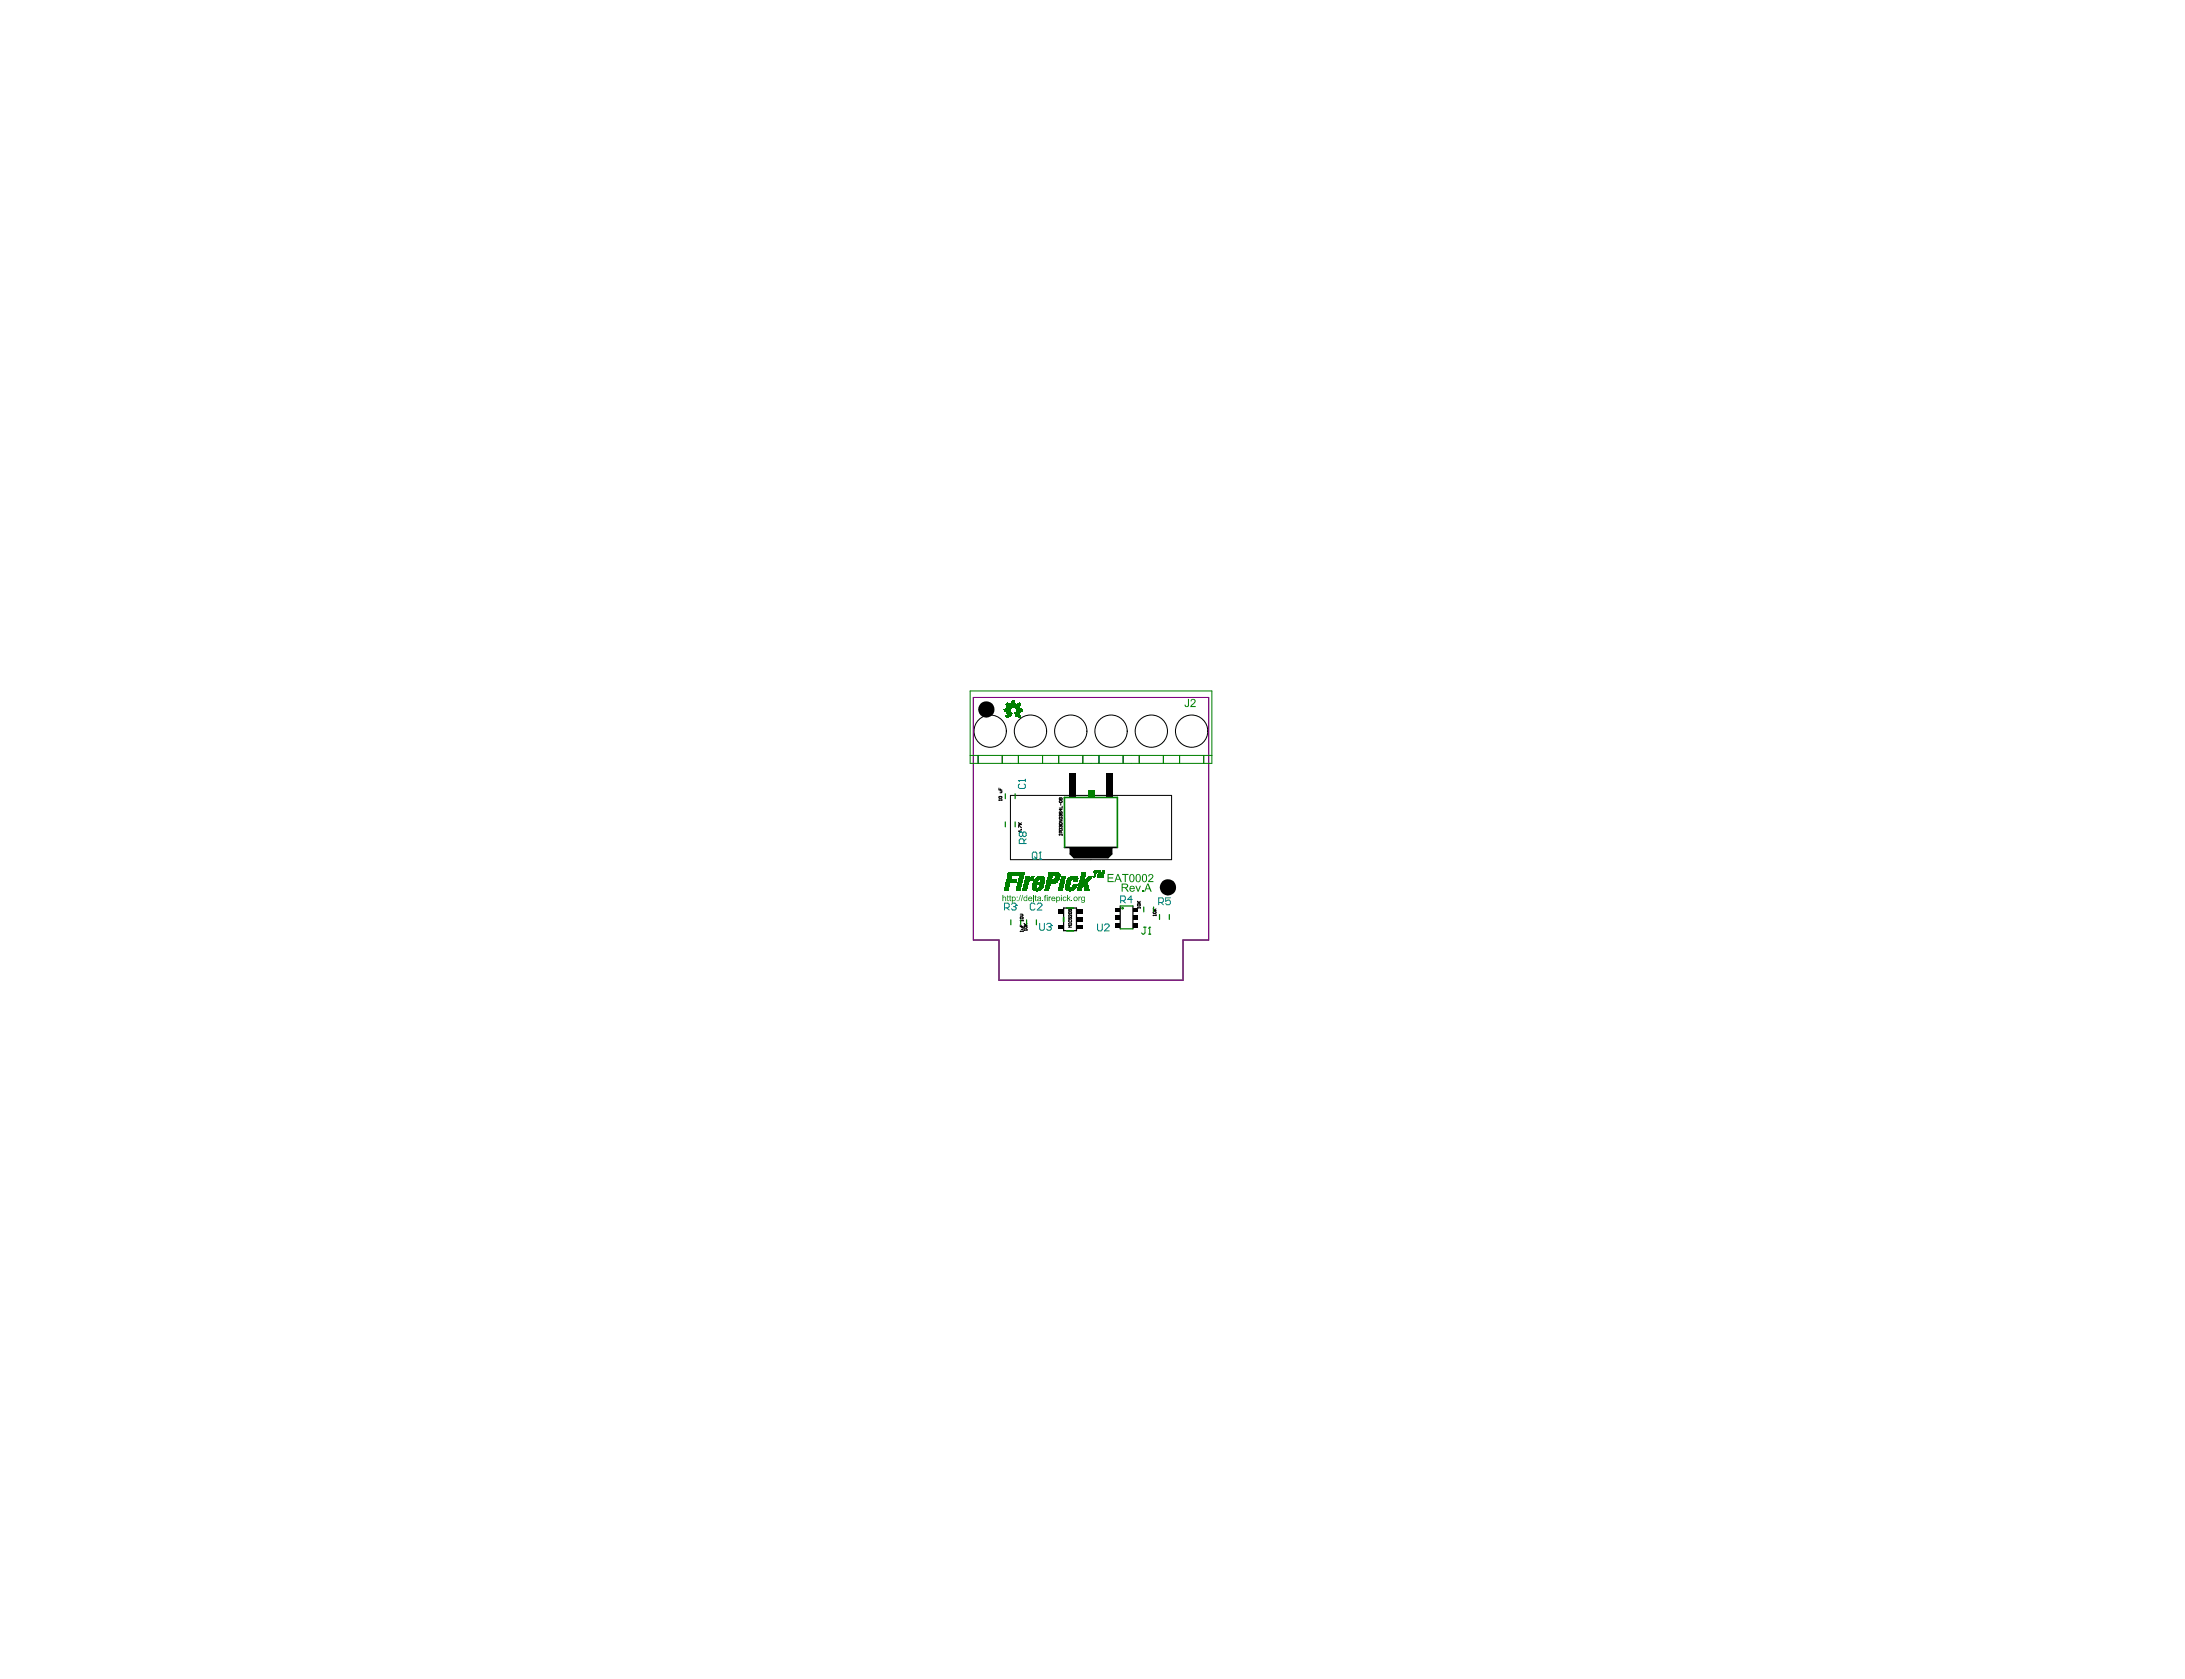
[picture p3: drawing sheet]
<svg xmlns="http://www.w3.org/2000/svg" width="271mm" height="208mm" viewBox="0 0 271 208" stroke-linecap="round" stroke-linejoin="round" font-family="sans-serif">
<g fill="#000">
<path d="M132.7 105.2h5.1v.7l-.4 .4h-4.2l-.5-.4z"/>
<circle cx="122.3" cy="87.9" r="1.01"/>
<circle cx="144.8" cy="110" r="1.01"/>
</g>
<path d="M120.7 86.5h29.2v30h-3.2v5h-22.8v-5h-3.2z" fill="none" stroke="#808080" stroke-width=".12"/>
<path d="M132 105.1h6.6M132.7 105.2h5.1v.7l-.4 .4h-4.2l-.5-.4z" fill="none" stroke="#000" stroke-width=".2"/>
<g fill="none" stroke="#000" stroke-width=".13">
<path d="M121.3 93.6v1M124.3 93.6v1M125.3 98.6h20v8h-20zM126.3 93.6v1M129.3 93.6v1M131.3 93.6v1M134.3 93.6v1M136.3 93.6v1M139.3 93.6v1M141.3 93.6v1M144.3 93.6v1M146.3 93.6v1"/>
<path d="M149.3 93.6v1"/>
<circle cx="122.8" cy="90.6" r="2"/>
<circle cx="127.8" cy="90.6" r="2"/>
<circle cx="132.8" cy="90.6" r="2"/>
<circle cx="137.8" cy="90.6" r="2"/>
<circle cx="142.8" cy="90.6" r="2"/>
<circle cx="147.8" cy="90.6" r="2"/>
</g>
<path d="M131.9 112.6h1.6v2.8h-1.6zM138.9 112.3v2.8M140.5 112.3v2.8" fill="none" stroke="#000" stroke-width=".15"/>
<g fill="#000">
<path d="M132.6 95.9h.8v2.9h-.8z" fill-rule="evenodd"/>
<path d="M137.1 95.9h.9v2.9h-.9z" fill-rule="evenodd"/>
<path d="M131.2 114.7h.6v.5h-.6z" fill-rule="evenodd"/>
<path d="M131.2 112.8h.6v.5h-.6z" fill-rule="evenodd"/>
<path d="M133.5 114.7h.7v.5h-.7z" fill-rule="evenodd"/>
<path d="M133.5 112.8h.7v.5h-.7z" fill-rule="evenodd"/>
<path d="M133.5 113.7h.7v.5h-.7z" fill-rule="evenodd"/>
<path d="M138.3 113.5h.6v.5h-.6z" fill-rule="evenodd"/>
<path d="M138.3 112.5h.6v.5h-.6z" fill-rule="evenodd"/>
<path d="M138.3 114.4h.6v.5h-.6z" fill-rule="evenodd"/>
<path d="M140.5 112.5h.6v.5h-.6z" fill-rule="evenodd"/>
<path d="M140.5 113.5h.6v.5h-.6z" fill-rule="evenodd"/>
<path d="M140.5 114.4h.6v.5h-.6z" fill-rule="evenodd"/>
</g>
<g fill="none" stroke="#000" stroke-width=".12">
<path d="M123.9 99.2h.1M123.9 98.8l.2-.1 .1 .2-.3 .1zM123.9 99.2h.3M123.9 97.7v.2h.3M124 98h.2v.2l-.2 .1M124 97.8v.1M124.2 99.1v.1M131.4 99.3h.2l.1 .1-.3 .1zM131.5 98.9v.2h-.1v-.2h.2l.1 .1-.1 .1M131.5 99.6v.2M131.7 99.9v.3h-.3M126.3 102.6v-.3l.4 .3"/>
<path d="M126.3 102.2h.4M126.3 102l.2 .2M126.5 103v.2l-.2-.2h.4M126.5 115.4h.1M126.5 114.1h.1M126.5 114.6v.3h.4M126.5 113.7h.3l.1 .1-.3 .1zM126.5 115.4h.4M126.5 115.4l.1 .1M126.5 114.1h.4M126.5 114.1l.1 .1M126.5 113.3h.2l.2 .1-.2 .2h-.2"/>
<path d="M126.6 102.8l.1 .1zM126.6 115h.3v.2h-.3M126.7 102l-.2 .2M126.7 114.8v.1M126.9 114.1v.1M126.9 115.4v.1M127 115.3h.1M127 114.9l.3-.1v.2l-.2 .1zM127 115.3h.3M127 114.7h.3M127 114.5l.2 .2M127.3 115.2v.1"/>
<path d="M127.3 114.5l-.1 .2M131.4 101.4l.2-.1 .1 .2h-.3zM131.4 102.8l.2-.1 .1 .2h-.3zM131.4 103.4v.2M131.4 103.5h.3M131.4 101.7h.3l-.3 .2h.3M131.4 102h.2l.1 .2h-.3zM131.4 100.6v.3l.1-.1 .1-.2 .1 .1-.1 .2M131.5 102.3h.1M131.5 101h.1M131.5 102.3l-.1 .1v.2M131.5 101h-.1v.2"/>
<path d="M131.5 102.3v.1M131.5 102.4h.2l-.1 .2M131.5 101h.2l-.1 .2M131.5 100.3v.2l-.1-.2h.3M131.5 101v.1M131.5 102.4h.1M131.6 103.3l-.1-.3-.1 .1v.2h.3M131.7 103.4v.2M132.5 112.7v.2h.2v-.2l.2 .1-.1 .1M132.5 113.1l.3-.1 .1 .2-.3 .1zM132.5 113.7v.3h.2v-.3l.2 .1-.1 .2M132.5 114.5v.1"/>
<path d="M132.5 114.5h.4M132.6 114.1h-.1l.1 .2h.3l-.1-.2M132.9 114.7h-.4l.1 .1-.1 .1h.4M132.9 113.4v.2l-.3-.2h-.1l.1 .2M132.9 114.5v.1M141 112.5h.1M141 112.1h.3l.1 .1-.3 .1zM141 112.5h.4M141 112.5l.1 .1M141 112h.4M141 111.7l.3 .3M141.4 112.5v.1"/>
<path d="M141.4 111.7l-.2 .2M143 113.5h.1M143 113.1l.3-.1v.2h-.3zM143 113.5h.3M143 112.9h.3M143 112.7l.2 .2M143.3 113.4v.1M143.3 112.7l-.1 .1"/>
</g>
<g fill="none" stroke="#008080" stroke-width=".12">
<path d="M126.3 96.8h.1M126.3 96.8h.8M126.3 96.8l.1 .1M126.4 97.2l-.1 .1v.3l.1 .1h.6l.1-.1v-.3l-.1-.1M127.1 96.6v.3M124.6 112.5h.4l.1-.1v-.3l-.1-.1h-.4v.8M124.8 112.5l.3 .3M125.4 112.1l.2-.1h.2l.2 .2M125.7 112.4h.1M125.8 112.4l.2 .1-.2 .3h-.2l-.2-.1M126 112.2h.1M126 112.2l-.2 .2"/>
<path d="M126.8 103.3l-.1-.2-.3 .2v.3l.1 .1 .3-.1M126.8 103.3l.2-.2 .2 .2v.3l-.1 .1-.3-.1M126.8 103.3v.3M127 104.6v-.5l-.2-.1h-.3l-.1 .1v.5h.8M127.2 104l-.2 .3M128.1 105.6h.3l.2 .2v.5l-.2 .2h-.3l-.1-.2v-.5zM128.3 106.2l.3 .3M128.3 112.1l-.1-.1h-.3l-.1 .1v.6l.1 .1h.3l.1-.1M128.6 112.1l.2-.1h.2l.2 .1v.1l-.6 .6h.6M128.9 106.5h.2M128.9 114.5v.7l.2 .1h.2l.2-.1v-.7M129 105.6h.1"/>
<path d="M129 105.6v.9M129 105.6l-.1 .2M129.8 114.6l.1-.1h.3l.2 .2M130.1 114.9h.1M130.2 114.9l.2 .1-.2 .3h-.3l-.1-.1M130.4 114.7h.1M130.4 114.7l-.2 .2M136.1 114.5v.7l.1 .2h.3l.2-.2v-.7M137 114.7l.1-.2h.3l.1 .2v.1l-.5 .6h.5M139 111.7h.4l.1-.2v-.3l-.1-.1h-.4v.8M139.2 111.7l.3 .2M140.4 111.5h-.6l.5-.4v.8"/>
<path d="M143.7 111.9h.4l.2-.2v-.2l-.2-.2h-.4v.9M144 111.9l.3 .3M145.1 111.3h-.6v.4l.3-.1h.2l.1 .1v.3l-.1 .2h-.3l-.2-.2"/>
</g>
<path d="M120.7 86.5h29.2v30h-3.2v5h-22.8v-5h-3.2z" fill="none" stroke="#800080" stroke-width=".12"/>
<g fill="none" stroke="#008000" stroke-width=".13">
<path d="M120.3 85.7h30v8.9h-30zM120.3 93.6h30M121.3 93.6v1M124.3 93.6v1M126.3 93.6v1M129.3 93.6v1M131.3 93.6v1M134.3 93.6v1M136.3 93.6v1M139.3 93.6v1M141.3 93.6v1M144.3 93.6v1"/>
<path d="M146.3 93.6v1M149.3 93.6v1"/>
</g>
<g fill="none" stroke="#008000" stroke-width=".15">
<path d="M124.7 98.4v.6M125.9 98.4v.6M124.7 101.9v.6M125.3 114v.6M125.9 101.9v.6M126.6 114v.6M127.3 114v.6M128.5 114v.6M138.9 115.1h1.6M138.9 112.3h1.6M141.8 112.4v.6M143 112.4v.6"/>
<path d="M143.8 113.4v.6M145 113.4v.6"/>
</g>
<path d="M131.9 113.7v.6M132 105.1v-6.2h6.6v6.2M132.3 115.4h.8M132.3 112.6h.8" fill="none" stroke="#008000" stroke-width=".2"/>
<g fill="#008000">
<path d="M124.9 108.6h.6z" fill-rule="evenodd"/>
<path d="M124.9 108.6h.6z" fill-rule="evenodd"/>
<path d="M124.9 108.6l.6 .1z" fill-rule="evenodd"/>
<path d="M124.9 108.7h.6z" fill-rule="evenodd"/>
<path d="M124.9 108.7h.6z" fill-rule="evenodd"/>
<path d="M124.9 108.7h.6z" fill-rule="evenodd"/>
<path d="M124.9 108.7l.6 .1z" fill-rule="evenodd"/>
<path d="M124.9 108.8h.6z" fill-rule="evenodd"/>
<path d="M124.9 108.8h.5z" fill-rule="evenodd"/>
<path d="M124.9 108.8h.5z" fill-rule="evenodd"/>
<path d="M124.9 108.8l.5 .1z" fill-rule="evenodd"/>
<path d="M124.8 108.9h.6z" fill-rule="evenodd"/>
<path d="M124.8 108.9h.6z" fill-rule="evenodd"/>
<path d="M124.8 108.9h.6z" fill-rule="evenodd"/>
<path d="M124.8 108.9l.6 .1z" fill-rule="evenodd"/>
<path d="M124.8 109h.6z" fill-rule="evenodd"/>
<path d="M124.7 109.5h.6z" fill-rule="evenodd"/>
<path d="M124.7 109.5h.6z" fill-rule="evenodd"/>
<path d="M124.7 109.5h.6z" fill-rule="evenodd"/>
<path d="M124.7 109.5l.6 .1z" fill-rule="evenodd"/>
<path d="M124.7 109.6h.6z" fill-rule="evenodd"/>
<path d="M124.7 109.6h.6z" fill-rule="evenodd"/>
<path d="M124.7 109.6h.5z" fill-rule="evenodd"/>
<path d="M124.7 109.6l.5 .1z" fill-rule="evenodd"/>
<path d="M124.7 109.7h.5z" fill-rule="evenodd"/>
<path d="M124.6 109.7h.6z" fill-rule="evenodd"/>
<path d="M124.6 109.7h.6z" fill-rule="evenodd"/>
<path d="M124.6 109.7l.6 .1z" fill-rule="evenodd"/>
<path d="M124.6 109.8h.6z" fill-rule="evenodd"/>
<path d="M124.6 109.8h.6z" fill-rule="evenodd"/>
<path d="M124.6 109.8h.6z" fill-rule="evenodd"/>
<path d="M124.6 109.8l.6 .1z" fill-rule="evenodd"/>
<path d="M124.6 109.9h.6z" fill-rule="evenodd"/>
<path d="M124.6 109.9h.6z" fill-rule="evenodd"/>
<path d="M124.6 109.9h.6z" fill-rule="evenodd"/>
<path d="M124.6 109.9l.6 .1z" fill-rule="evenodd"/>
<path d="M124.6 110h.6z" fill-rule="evenodd"/>
<path d="M124.6 110h.6z" fill-rule="evenodd"/>
<path d="M124.6 110h.6z" fill-rule="evenodd"/>
<path d="M124.6 110l.5 .1z" fill-rule="evenodd"/>
<path d="M124.6 110.1h.5z" fill-rule="evenodd"/>
<path d="M124.5 110.1h.6z" fill-rule="evenodd"/>
<path d="M124.5 110.1h.6z" fill-rule="evenodd"/>
<path d="M124.5 110.1l.6 .1z" fill-rule="evenodd"/>
<path d="M124.5 110.2h.6z" fill-rule="evenodd"/>
<path d="M124.5 110.2h.6z" fill-rule="evenodd"/>
<path d="M124.5 110.2h.6z" fill-rule="evenodd"/>
<path d="M124.5 110.2l.6 .1z" fill-rule="evenodd"/>
<path d="M124.5 110.3h.6z" fill-rule="evenodd"/>
<path d="M124.5 110.3h.6z" fill-rule="evenodd"/>
<path d="M124.5 110.3h.6z" fill-rule="evenodd"/>
<path d="M124.5 110.3l.6 .1z" fill-rule="evenodd"/>
<path d="M124.5 110.4h.6z" fill-rule="evenodd"/>
<path d="M124.5 88.2h.8z" fill-rule="evenodd"/>
<path d="M124.5 88.2h.8z" fill-rule="evenodd"/>
<path d="M124.5 88.2h.9z" fill-rule="evenodd"/>
<path d="M124.6 88.2l.8 .1z" fill-rule="evenodd"/>
<path d="M124.8 88.3h.6z" fill-rule="evenodd"/>
<path d="M124.8 88.3h.6z" fill-rule="evenodd"/>
<path d="M124.8 88.3h.6z" fill-rule="evenodd"/>
<path d="M124.8 88.3l.7 .1z" fill-rule="evenodd"/>
<path d="M124.8 88.4h.7z" fill-rule="evenodd"/>
<path d="M124.8 88.4h.7z" fill-rule="evenodd"/>
<path d="M124.8 88.4h.7z" fill-rule="evenodd"/>
<path d="M124.9 88.4l.6 .1z" fill-rule="evenodd"/>
<path d="M124.9 88.5h.6z" fill-rule="evenodd"/>
<path d="M124.9 88.5h.6z" fill-rule="evenodd"/>
<path d="M124.9 88.5h.6z" fill-rule="evenodd"/>
<path d="M124.9 88.5l.5 .1z" fill-rule="evenodd"/>
<path d="M124.8 88.6h.6z" fill-rule="evenodd"/>
<path d="M124.8 88.6h.6z" fill-rule="evenodd"/>
<path d="M124.8 88.6h.6z" fill-rule="evenodd"/>
<path d="M124.8 88.6l.6 .1z" fill-rule="evenodd"/>
<path d="M124.8 88.7h.6z" fill-rule="evenodd"/>
<path d="M124.8 88.7h.6z" fill-rule="evenodd"/>
<path d="M124.7 88.7h.7z" fill-rule="evenodd"/>
<path d="M124.7 88.7l.7 .1z" fill-rule="evenodd"/>
<path d="M124.7 88.8h.6z" fill-rule="evenodd"/>
<path d="M124.7 88.8h.6z" fill-rule="evenodd"/>
<path d="M124.8 88.8h.5z" fill-rule="evenodd"/>
<path d="M125.2 88.8l.1 .1z" fill-rule="evenodd"/>
<path d="M124.8 88.8l.3 .1z" fill-rule="evenodd"/>
<path d="M124.8 88.9h.3z" fill-rule="evenodd"/>
<path d="M124.8 88.9h.3z" fill-rule="evenodd"/>
<path d="M124.9 88.9h.1z" fill-rule="evenodd"/>
<path d="M124.9 88.9l.1 .1z" fill-rule="evenodd"/>
<path d="M124.9 87.1l.1 .1z" fill-rule="evenodd"/>
<path d="M124.9 87.2h.1z" fill-rule="evenodd"/>
<path d="M124.8 87.2h.3z" fill-rule="evenodd"/>
<path d="M124.8 87.2h.3z" fill-rule="evenodd"/>
<path d="M124.8 87.2l.4 .1z" fill-rule="evenodd"/>
<path d="M124.8 87.3h.4z" fill-rule="evenodd"/>
<path d="M124.8 87.7l.7 .1z" fill-rule="evenodd"/>
<path d="M124.8 87.8h.7z" fill-rule="evenodd"/>
<path d="M124.8 87.8h.6z" fill-rule="evenodd"/>
<path d="M124.8 87.8h.6z" fill-rule="evenodd"/>
<path d="M124.8 87.8l.6 .1z" fill-rule="evenodd"/>
<path d="M124.6 87.9h.8z" fill-rule="evenodd"/>
<path d="M124.5 87.9h.9z" fill-rule="evenodd"/>
<path d="M124.5 87.9h.8z" fill-rule="evenodd"/>
<path d="M124.5 87.9l.8 .1z" fill-rule="evenodd"/>
<path d="M124.5 88h.8z" fill-rule="evenodd"/>
<path d="M124.5 88h.8z" fill-rule="evenodd"/>
<path d="M124.5 88h.8z" fill-rule="evenodd"/>
<path d="M124.5 88l.8 .1z" fill-rule="evenodd"/>
<path d="M124.5 88.1h.8z" fill-rule="evenodd"/>
<path d="M124.5 88.1h.8z" fill-rule="evenodd"/>
<path d="M124.5 88.1h.8z" fill-rule="evenodd"/>
<path d="M126.5 108.4h.5z" fill-rule="evenodd"/>
<path d="M126.4 108.4h.6z" fill-rule="evenodd"/>
<path d="M126.4 108.4l.6 .1z" fill-rule="evenodd"/>
<path d="M126.4 108.5h.6z" fill-rule="evenodd"/>
<path d="M126.4 108.5h.6z" fill-rule="evenodd"/>
<path d="M126.4 108.5h.6z" fill-rule="evenodd"/>
<path d="M127.2 108.7h.5z" fill-rule="evenodd"/>
<path d="M126.4 108.7h.5z" fill-rule="evenodd"/>
<path d="M127.2 108.7h.5z" fill-rule="evenodd"/>
<path d="M126.4 108.7h.5z" fill-rule="evenodd"/>
<path d="M127.2 108.7l.5 .1z" fill-rule="evenodd"/>
<path d="M126.4 108.7l.5 .1z" fill-rule="evenodd"/>
<path d="M127.2 108.8h.5z" fill-rule="evenodd"/>
<path d="M126.4 108.8h.5z" fill-rule="evenodd"/>
<path d="M127.1 108.8h.6z" fill-rule="evenodd"/>
<path d="M126.3 108.8h.6z" fill-rule="evenodd"/>
<path d="M127.1 108.8h.6z" fill-rule="evenodd"/>
<path d="M126.3 108.8h.6z" fill-rule="evenodd"/>
<path d="M127.1 108.8l.6 .1z" fill-rule="evenodd"/>
<path d="M126.3 108.8l.6 .1z" fill-rule="evenodd"/>
<path d="M127.1 108.9h.6z" fill-rule="evenodd"/>
<path d="M126.3 108.9h.6z" fill-rule="evenodd"/>
<path d="M127.1 108.9h.6z" fill-rule="evenodd"/>
<path d="M126.3 108.9h.6z" fill-rule="evenodd"/>
<path d="M126.3 108.9h.6z" fill-rule="evenodd"/>
<path d="M126.3 108.9l.6 .1z" fill-rule="evenodd"/>
<path d="M126.3 109h.6z" fill-rule="evenodd"/>
<path d="M126.3 109h.6z" fill-rule="evenodd"/>
<path d="M126.3 109h.6z" fill-rule="evenodd"/>
<path d="M126.3 109l.5 .1z" fill-rule="evenodd"/>
<path d="M126.3 109.1h.5z" fill-rule="evenodd"/>
<path d="M126.3 109.1h.5z" fill-rule="evenodd"/>
<path d="M126.3 109.1l.5 .1z" fill-rule="evenodd"/>
<path d="M126.3 109.2h.5z" fill-rule="evenodd"/>
<path d="M126.3 109.2h.5z" fill-rule="evenodd"/>
<path d="M127.1 109.2h.7z" fill-rule="evenodd"/>
<path d="M126.3 109.2h.5z" fill-rule="evenodd"/>
<path d="M127 109.2l.7 .1z" fill-rule="evenodd"/>
<path d="M126.2 109.2l.6 .1z" fill-rule="evenodd"/>
<path d="M127 109.3h.7z" fill-rule="evenodd"/>
<path d="M126.2 109.3h.6z" fill-rule="evenodd"/>
<path d="M127 109.3h.6z" fill-rule="evenodd"/>
<path d="M126.2 109.3h.6z" fill-rule="evenodd"/>
<path d="M127 109.3h.6z" fill-rule="evenodd"/>
<path d="M126.2 109.3h.6z" fill-rule="evenodd"/>
<path d="M127 109.3l.6 .1z" fill-rule="evenodd"/>
<path d="M126.2 109.3l.6 .1z" fill-rule="evenodd"/>
<path d="M127 109.4h.6z" fill-rule="evenodd"/>
<path d="M126.2 109.4h.6z" fill-rule="evenodd"/>
<path d="M127 109.4h.6z" fill-rule="evenodd"/>
<path d="M126.2 109.4h.6z" fill-rule="evenodd"/>
<path d="M127 109.4h.6z" fill-rule="evenodd"/>
<path d="M126.2 109.4h.6z" fill-rule="evenodd"/>
<path d="M127 109.4l.6 .1z" fill-rule="evenodd"/>
<path d="M126.2 109.4l.6 .1z" fill-rule="evenodd"/>
<path d="M127 109.5h.5z" fill-rule="evenodd"/>
<path d="M126.2 109.5h.5z" fill-rule="evenodd"/>
<path d="M127 109.5h.5z" fill-rule="evenodd"/>
<path d="M126.2 109.5h.5z" fill-rule="evenodd"/>
<path d="M127 109.5h.5z" fill-rule="evenodd"/>
<path d="M126.2 109.5h.5z" fill-rule="evenodd"/>
<path d="M127 109.5l.5 .1z" fill-rule="evenodd"/>
<path d="M126.2 109.5l.5 .1z" fill-rule="evenodd"/>
<path d="M127 109.6h.5z" fill-rule="evenodd"/>
<path d="M126.2 109.6h.5z" fill-rule="evenodd"/>
<path d="M127 109.6h.5z" fill-rule="evenodd"/>
<path d="M126.2 109.6h.5z" fill-rule="evenodd"/>
<path d="M126.9 109.6h.6z" fill-rule="evenodd"/>
<path d="M126.1 109.6h.6z" fill-rule="evenodd"/>
<path d="M126.9 109.6l.6 .1z" fill-rule="evenodd"/>
<path d="M126.1 109.6l.6 .1z" fill-rule="evenodd"/>
<path d="M126.9 109.7h.6z" fill-rule="evenodd"/>
<path d="M126.1 109.7h.6z" fill-rule="evenodd"/>
<path d="M126.9 109.7h.6z" fill-rule="evenodd"/>
<path d="M126.1 109.7h.6z" fill-rule="evenodd"/>
<path d="M126.9 109.7h.6z" fill-rule="evenodd"/>
<path d="M126.1 109.7h.6z" fill-rule="evenodd"/>
<path d="M126.9 109.7l.6 .1z" fill-rule="evenodd"/>
<path d="M126.1 109.7l.6 .1z" fill-rule="evenodd"/>
<path d="M126.9 109.8h.6z" fill-rule="evenodd"/>
<path d="M126.1 109.8h.6z" fill-rule="evenodd"/>
<path d="M126.9 109.8h.6z" fill-rule="evenodd"/>
<path d="M126.1 109.8h.6z" fill-rule="evenodd"/>
<path d="M126.9 109.8h.6z" fill-rule="evenodd"/>
<path d="M126.1 109.8h.6z" fill-rule="evenodd"/>
<path d="M126.9 109.8l.5 .1z" fill-rule="evenodd"/>
<path d="M126.1 109.8l.6 .1z" fill-rule="evenodd"/>
<path d="M126.9 109.9h.5z" fill-rule="evenodd"/>
<path d="M126.1 109.9h.5z" fill-rule="evenodd"/>
<path d="M126.9 109.9h.5z" fill-rule="evenodd"/>
<path d="M126.1 109.9h.5z" fill-rule="evenodd"/>
<path d="M126.9 109.9h.5z" fill-rule="evenodd"/>
<path d="M126.1 109.9h.5z" fill-rule="evenodd"/>
<path d="M126.9 109.9l.5 .1z" fill-rule="evenodd"/>
<path d="M126.1 109.9l.5 .1z" fill-rule="evenodd"/>
<path d="M126.9 110h.5z" fill-rule="evenodd"/>
<path d="M126.1 110h.5z" fill-rule="evenodd"/>
<path d="M126.9 110h.5z" fill-rule="evenodd"/>
<path d="M126.1 110h.5z" fill-rule="evenodd"/>
<path d="M126.9 110h.5z" fill-rule="evenodd"/>
<path d="M126.1 110h.5z" fill-rule="evenodd"/>
<path d="M126.8 110l.6 .1z" fill-rule="evenodd"/>
<path d="M126 110l.6 .1z" fill-rule="evenodd"/>
<path d="M126.8 110.1h.6z" fill-rule="evenodd"/>
<path d="M126 110.1h.6z" fill-rule="evenodd"/>
<path d="M126.8 110.1h.6z" fill-rule="evenodd"/>
<path d="M126 110.1h.6z" fill-rule="evenodd"/>
<path d="M126.8 110.1h.6z" fill-rule="evenodd"/>
<path d="M126 110.1h.6z" fill-rule="evenodd"/>
<path d="M126.8 110.1l.6 .1z" fill-rule="evenodd"/>
<path d="M126 110.1l.6 .1z" fill-rule="evenodd"/>
<path d="M126.8 110.2h.6z" fill-rule="evenodd"/>
<path d="M126 110.2h.6z" fill-rule="evenodd"/>
<path d="M126.8 110.2h.6z" fill-rule="evenodd"/>
<path d="M126 110.2h.6z" fill-rule="evenodd"/>
<path d="M126.8 110.2h.6z" fill-rule="evenodd"/>
<path d="M126 110.2h.6z" fill-rule="evenodd"/>
<path d="M126.8 110.2l.5 .1z" fill-rule="evenodd"/>
<path d="M126 110.2l.5 .1z" fill-rule="evenodd"/>
<path d="M126.8 110.3h.5z" fill-rule="evenodd"/>
<path d="M126 110.3h.5z" fill-rule="evenodd"/>
<path d="M126.8 110.3h.5z" fill-rule="evenodd"/>
<path d="M126 110.3h.5z" fill-rule="evenodd"/>
<path d="M126.8 110.3h.5z" fill-rule="evenodd"/>
<path d="M126 110.3h.5z" fill-rule="evenodd"/>
<path d="M126.8 110.3l.5 .1z" fill-rule="evenodd"/>
<path d="M126 110.3l.5 .1z" fill-rule="evenodd"/>
<path d="M126.8 110.4h.5z" fill-rule="evenodd"/>
<path d="M126 110.4h.5z" fill-rule="evenodd"/>
<path d="M126.5 108.1h.6z" fill-rule="evenodd"/>
<path d="M126.5 108.1l.6 .1z" fill-rule="evenodd"/>
<path d="M126.5 108.2h.6z" fill-rule="evenodd"/>
<path d="M126.5 108.2h.6z" fill-rule="evenodd"/>
<path d="M126.5 108.2h.6z" fill-rule="evenodd"/>
<path d="M126.5 108.2l.5 .1z" fill-rule="evenodd"/>
<path d="M126.5 108.3h.5z" fill-rule="evenodd"/>
<path d="M126.5 108.3h.5z" fill-rule="evenodd"/>
<path d="M126.5 108.3h.5z" fill-rule="evenodd"/>
<path d="M126.5 108.3l.5 .1z" fill-rule="evenodd"/>
<path d="M126 88.2h.8z" fill-rule="evenodd"/>
<path d="M126 88.2h.8z" fill-rule="evenodd"/>
<path d="M126 88.2h.8z" fill-rule="evenodd"/>
<path d="M125.9 88.2l.8 .1z" fill-rule="evenodd"/>
<path d="M125.9 88.3h.6z" fill-rule="evenodd"/>
<path d="M125.9 88.3h.6z" fill-rule="evenodd"/>
<path d="M125.9 88.3h.6z" fill-rule="evenodd"/>
<path d="M125.8 88.3l.7 .1z" fill-rule="evenodd"/>
<path d="M125.8 88.4h.7z" fill-rule="evenodd"/>
<path d="M125.8 88.4h.7z" fill-rule="evenodd"/>
<path d="M125.8 88.4h.7z" fill-rule="evenodd"/>
<path d="M125.8 88.4l.7 .1z" fill-rule="evenodd"/>
<path d="M125.8 88.5h.7z" fill-rule="evenodd"/>
<path d="M125.8 88.5h.6z" fill-rule="evenodd"/>
<path d="M125.8 88.5h.6z" fill-rule="evenodd"/>
<path d="M125.8 88.5l.7 .1z" fill-rule="evenodd"/>
<path d="M125.9 88.6h.6z" fill-rule="evenodd"/>
<path d="M125.9 88.6h.6z" fill-rule="evenodd"/>
<path d="M125.9 88.6h.6z" fill-rule="evenodd"/>
<path d="M125.9 88.6l.6 .1z" fill-rule="evenodd"/>
<path d="M125.9 88.7h.6z" fill-rule="evenodd"/>
<path d="M125.9 88.7h.7z" fill-rule="evenodd"/>
<path d="M125.9 88.7h.7z" fill-rule="evenodd"/>
<path d="M126 88.7l.6 .1z" fill-rule="evenodd"/>
<path d="M126 88.8h.6z" fill-rule="evenodd"/>
<path d="M126 88.8h.6z" fill-rule="evenodd"/>
<path d="M126 88.8h.6z" fill-rule="evenodd"/>
<path d="M126.2 88.8l.3 .1z" fill-rule="evenodd"/>
<path d="M126 88.8l.1 .1z" fill-rule="evenodd"/>
<path d="M126.2 88.9h.3z" fill-rule="evenodd"/>
<path d="M126.2 88.9h.3z" fill-rule="evenodd"/>
<path d="M126.3 88.9h.2z" fill-rule="evenodd"/>
<path d="M126.3 88.9l.1 .1z" fill-rule="evenodd"/>
<path d="M126.3 87.1h.1z" fill-rule="evenodd"/>
<path d="M126.3 87.1l.1 .1z" fill-rule="evenodd"/>
<path d="M126.3 87.2h.2z" fill-rule="evenodd"/>
<path d="M126.2 87.2h.3z" fill-rule="evenodd"/>
<path d="M126.2 87.2h.3z" fill-rule="evenodd"/>
<path d="M126.2 87.2l.3 .1z" fill-rule="evenodd"/>
<path d="M126.1 87.3h.5z" fill-rule="evenodd"/>
<path d="M125.8 87.7l.7 .1z" fill-rule="evenodd"/>
<path d="M125.8 87.8h.7z" fill-rule="evenodd"/>
<path d="M125.9 87.8h.6z" fill-rule="evenodd"/>
<path d="M125.9 87.8h.6z" fill-rule="evenodd"/>
<path d="M125.9 87.8l.7 .1z" fill-rule="evenodd"/>
<path d="M125.9 87.9h.8z" fill-rule="evenodd"/>
<path d="M126 87.9h.8z" fill-rule="evenodd"/>
<path d="M126 87.9h.8z" fill-rule="evenodd"/>
<path d="M126 87.9l.8 .1z" fill-rule="evenodd"/>
<path d="M126 88h.8z" fill-rule="evenodd"/>
<path d="M126 88h.8z" fill-rule="evenodd"/>
<path d="M126 88h.8z" fill-rule="evenodd"/>
<path d="M126 88l.8 .1z" fill-rule="evenodd"/>
<path d="M126 88.1h.8z" fill-rule="evenodd"/>
<path d="M126 88.1h.8z" fill-rule="evenodd"/>
<path d="M126 88.1h.8z" fill-rule="evenodd"/>
<path d="M128.3 110.4h.5z" fill-rule="evenodd"/>
<path d="M128.4 110.4l.3 .1z" fill-rule="evenodd"/>
<path d="M128.4 110.5h.2z" fill-rule="evenodd"/>
<path d="M128.8 108.6l.5 .1z" fill-rule="evenodd"/>
<path d="M128 108.6l.2 .1z" fill-rule="evenodd"/>
<path d="M128.7 108.7h.6z" fill-rule="evenodd"/>
<path d="M128 108.7h.2z" fill-rule="evenodd"/>
<path d="M128.6 108.7h.8z" fill-rule="evenodd"/>
<path d="M127.9 108.7h.3z" fill-rule="evenodd"/>
<path d="M128.6 108.7h.8z" fill-rule="evenodd"/>
<path d="M127.9 108.7h.3z" fill-rule="evenodd"/>
<path d="M128.5 108.7l1 .1z" fill-rule="evenodd"/>
<path d="M127.9 108.7l.3 .1z" fill-rule="evenodd"/>
<path d="M128.5 108.8h1z" fill-rule="evenodd"/>
<path d="M127.8 108.8h.4z" fill-rule="evenodd"/>
<path d="M128.5 108.8h1z" fill-rule="evenodd"/>
<path d="M128.4 108.8h1.1z" fill-rule="evenodd"/>
<path d="M128.4 108.8l1.1 .1z" fill-rule="evenodd"/>
<path d="M128.4 108.9h1.2z" fill-rule="evenodd"/>
<path d="M128.4 108.9h1.2z" fill-rule="evenodd"/>
<path d="M128.3 108.9h1.3z" fill-rule="evenodd"/>
<path d="M128.3 108.9l1.3 .1z" fill-rule="evenodd"/>
<path d="M128.3 109h1.3z" fill-rule="evenodd"/>
<path d="M129 109h.6z" fill-rule="evenodd"/>
<path d="M128.3 109h.5z" fill-rule="evenodd"/>
<path d="M129 109h.6z" fill-rule="evenodd"/>
<path d="M128.3 109h.5z" fill-rule="evenodd"/>
<path d="M129.1 109l.5 .1z" fill-rule="evenodd"/>
<path d="M128.3 109l.5 .1z" fill-rule="evenodd"/>
<path d="M129.1 109.1h.5z" fill-rule="evenodd"/>
<path d="M128.2 109.1h.6z" fill-rule="evenodd"/>
<path d="M129.1 109.1h.5z" fill-rule="evenodd"/>
<path d="M128.2 109.1h.6z" fill-rule="evenodd"/>
<path d="M129.1 109.1l.5 .1z" fill-rule="evenodd"/>
<path d="M128.2 109.1l.5 .1z" fill-rule="evenodd"/>
<path d="M129.1 109.2h.5z" fill-rule="evenodd"/>
<path d="M128.2 109.2h.5z" fill-rule="evenodd"/>
<path d="M129.1 109.2h.5z" fill-rule="evenodd"/>
<path d="M128.2 109.2h.5z" fill-rule="evenodd"/>
<path d="M129 109.2h.6z" fill-rule="evenodd"/>
<path d="M128.2 109.2h.5z" fill-rule="evenodd"/>
<path d="M129 109.2l.6 .1z" fill-rule="evenodd"/>
<path d="M128.2 109.2l.5 .1z" fill-rule="evenodd"/>
<path d="M129 109.3h.6z" fill-rule="evenodd"/>
<path d="M128.2 109.3h.5z" fill-rule="evenodd"/>
<path d="M129 109.3h.6z" fill-rule="evenodd"/>
<path d="M128.2 109.3h.5z" fill-rule="evenodd"/>
<path d="M129 109.3h.6z" fill-rule="evenodd"/>
<path d="M128.1 109.3h.6z" fill-rule="evenodd"/>
<path d="M128.1 109.3l1.4 .1z" fill-rule="evenodd"/>
<path d="M128.1 109.4h1.4z" fill-rule="evenodd"/>
<path d="M128.1 109.4h1.4z" fill-rule="evenodd"/>
<path d="M128.1 109.4h1.4z" fill-rule="evenodd"/>
<path d="M128.1 109.4l1.4 .1z" fill-rule="evenodd"/>
<path d="M128.1 109.5h1.4z" fill-rule="evenodd"/>
<path d="M128.1 109.5h1.4z" fill-rule="evenodd"/>
<path d="M128.1 109.5h1.4z" fill-rule="evenodd"/>
<path d="M128.1 109.5l1.4 .1z" fill-rule="evenodd"/>
<path d="M128.1 109.6h1.4z" fill-rule="evenodd"/>
<path d="M128.1 109.6h1.4z" fill-rule="evenodd"/>
<path d="M128.1 109.6h1.4z" fill-rule="evenodd"/>
<path d="M128.1 109.6l.5 .1z" fill-rule="evenodd"/>
<path d="M128.1 109.7h.5z" fill-rule="evenodd"/>
<path d="M128 109.7h.6z" fill-rule="evenodd"/>
<path d="M128 109.7h.6z" fill-rule="evenodd"/>
<path d="M128 109.7l.6 .1z" fill-rule="evenodd"/>
<path d="M128 109.8h.6z" fill-rule="evenodd"/>
<path d="M128 109.8h.6z" fill-rule="evenodd"/>
<path d="M128.9 109.8h.5z" fill-rule="evenodd"/>
<path d="M128 109.8h.6z" fill-rule="evenodd"/>
<path d="M128.9 109.8l.5 .1z" fill-rule="evenodd"/>
<path d="M128 109.8l.6 .1z" fill-rule="evenodd"/>
<path d="M128.9 109.9h.5z" fill-rule="evenodd"/>
<path d="M128 109.9h.6z" fill-rule="evenodd"/>
<path d="M128.9 109.9h.5z" fill-rule="evenodd"/>
<path d="M128 109.9h.5z" fill-rule="evenodd"/>
<path d="M128.9 109.9h.5z" fill-rule="evenodd"/>
<path d="M128 109.9h.5z" fill-rule="evenodd"/>
<path d="M128.9 109.9l.5 .1z" fill-rule="evenodd"/>
<path d="M128 109.9l.5 .1z" fill-rule="evenodd"/>
<path d="M128.8 110h.6z" fill-rule="evenodd"/>
<path d="M128 110h.5z" fill-rule="evenodd"/>
<path d="M128.8 110h.5z" fill-rule="evenodd"/>
<path d="M128 110h.5z" fill-rule="evenodd"/>
<path d="M128.8 110h.5z" fill-rule="evenodd"/>
<path d="M128 110h.5z" fill-rule="evenodd"/>
<path d="M128.8 110l.5 .1z" fill-rule="evenodd"/>
<path d="M128 110l.5 .1z" fill-rule="evenodd"/>
<path d="M128.8 110.1h.5z" fill-rule="evenodd"/>
<path d="M128 110.1h.6z" fill-rule="evenodd"/>
<path d="M128.7 110.1h.6z" fill-rule="evenodd"/>
<path d="M128 110.1h.6z" fill-rule="evenodd"/>
<path d="M128 110.1h1.3z" fill-rule="evenodd"/>
<path d="M128 110.1l1.3 .1z" fill-rule="evenodd"/>
<path d="M128 110.2h1.2z" fill-rule="evenodd"/>
<path d="M128 110.2h1.2z" fill-rule="evenodd"/>
<path d="M128.1 110.2h1.1z" fill-rule="evenodd"/>
<path d="M128.1 110.2l1.1 .1z" fill-rule="evenodd"/>
<path d="M128.1 110.3h1z" fill-rule="evenodd"/>
<path d="M128.1 110.3h1z" fill-rule="evenodd"/>
<path d="M128.1 110.3h1z" fill-rule="evenodd"/>
<path d="M128.2 110.3l.8 .1z" fill-rule="evenodd"/>
<path d="M128.2 110.4h.8z" fill-rule="evenodd"/>
<path d="M130 108.4h1.4z" fill-rule="evenodd"/>
<path d="M130 108.4h1.5z" fill-rule="evenodd"/>
<path d="M130 108.4l1.5 .1z" fill-rule="evenodd"/>
<path d="M130 108.5h1.5z" fill-rule="evenodd"/>
<path d="M130 108.5h1.5z" fill-rule="evenodd"/>
<path d="M130 108.5h1.5z" fill-rule="evenodd"/>
<path d="M130.7 108.5l.8 .1z" fill-rule="evenodd"/>
<path d="M130 108.5l.5 .1z" fill-rule="evenodd"/>
<path d="M130.8 108.6h.7z" fill-rule="evenodd"/>
<path d="M129.9 108.6h.6z" fill-rule="evenodd"/>
<path d="M130.8 108.6h.7z" fill-rule="evenodd"/>
<path d="M129.9 108.6h.6z" fill-rule="evenodd"/>
<path d="M130.8 108.6h.7z" fill-rule="evenodd"/>
<path d="M129.9 108.6h.6z" fill-rule="evenodd"/>
<path d="M130.8 108.6l.7 .1z" fill-rule="evenodd"/>
<path d="M129.9 108.6l.6 .1z" fill-rule="evenodd"/>
<path d="M130.8 108.7h.7z" fill-rule="evenodd"/>
<path d="M129.9 108.7h.6z" fill-rule="evenodd"/>
<path d="M130.8 108.7h.7z" fill-rule="evenodd"/>
<path d="M129.9 108.7h.6z" fill-rule="evenodd"/>
<path d="M130.8 108.7h.7z" fill-rule="evenodd"/>
<path d="M129.9 108.7h.6z" fill-rule="evenodd"/>
<path d="M130.8 108.7l.7 .1z" fill-rule="evenodd"/>
<path d="M129.9 108.7l.6 .1z" fill-rule="evenodd"/>
<path d="M130.8 108.8h.7z" fill-rule="evenodd"/>
<path d="M129.9 108.8h.6z" fill-rule="evenodd"/>
<path d="M130.8 108.8h.6z" fill-rule="evenodd"/>
<path d="M129.9 108.8h.6z" fill-rule="evenodd"/>
<path d="M130.8 108.8h.6z" fill-rule="evenodd"/>
<path d="M129.9 108.8h.6z" fill-rule="evenodd"/>
<path d="M130.8 108.8l.6 .1z" fill-rule="evenodd"/>
<path d="M129.9 108.8l.6 .1z" fill-rule="evenodd"/>
<path d="M130.8 108.9h.6z" fill-rule="evenodd"/>
<path d="M129.9 108.9h.6z" fill-rule="evenodd"/>
<path d="M130.8 108.9h.6z" fill-rule="evenodd"/>
<path d="M129.9 108.9h.6z" fill-rule="evenodd"/>
<path d="M130.8 108.9h.6z" fill-rule="evenodd"/>
<path d="M129.9 108.9h.5z" fill-rule="evenodd"/>
<path d="M130.8 108.9l.6 .1z" fill-rule="evenodd"/>
<path d="M129.8 108.9l.6 .1z" fill-rule="evenodd"/>
<path d="M130.7 109h.7z" fill-rule="evenodd"/>
<path d="M129.8 109h.6z" fill-rule="evenodd"/>
<path d="M130.7 109h.7z" fill-rule="evenodd"/>
<path d="M129.8 109h.6z" fill-rule="evenodd"/>
<path d="M130.7 109h.7z" fill-rule="evenodd"/>
<path d="M129.8 109h.6z" fill-rule="evenodd"/>
<path d="M130.6 109l.8 .1z" fill-rule="evenodd"/>
<path d="M129.8 109l.6 .1z" fill-rule="evenodd"/>
<path d="M131.3 110h.5z" fill-rule="evenodd"/>
<path d="M131.3 110h.5z" fill-rule="evenodd"/>
<path d="M131.3 110l.5 .1z" fill-rule="evenodd"/>
<path d="M131.3 110.1h.5z" fill-rule="evenodd"/>
<path d="M131.2 110.1h.6z" fill-rule="evenodd"/>
<path d="M131.2 110.1h.6z" fill-rule="evenodd"/>
<path d="M131.2 110.1l.6 .1z" fill-rule="evenodd"/>
<path d="M131.2 110.2h.6z" fill-rule="evenodd"/>
<path d="M131.2 110.2h.6z" fill-rule="evenodd"/>
<path d="M131.2 110.2h.6z" fill-rule="evenodd"/>
<path d="M131.2 110.2l.6 .1z" fill-rule="evenodd"/>
<path d="M131.2 110.3h.6z" fill-rule="evenodd"/>
<path d="M131.2 110.3h.6z" fill-rule="evenodd"/>
<path d="M131.2 110.3h.6z" fill-rule="evenodd"/>
<path d="M131.2 110.3l.6 .1z" fill-rule="evenodd"/>
<path d="M131.2 110.4h.6z" fill-rule="evenodd"/>
<path d="M130.1 108.1h1z" fill-rule="evenodd"/>
<path d="M130 108.1l1.2 .1z" fill-rule="evenodd"/>
<path d="M130 108.2h1.3z" fill-rule="evenodd"/>
<path d="M130 108.2h1.3z" fill-rule="evenodd"/>
<path d="M130 108.2h1.4z" fill-rule="evenodd"/>
<path d="M130 108.2l1.4 .1z" fill-rule="evenodd"/>
<path d="M130 108.3h1.4z" fill-rule="evenodd"/>
<path d="M130 108.3h1.4z" fill-rule="evenodd"/>
<path d="M130 108.3h1.4z" fill-rule="evenodd"/>
<path d="M130 108.3l1.4 .1z" fill-rule="evenodd"/>
<path d="M132.4 110.4h.5z" fill-rule="evenodd"/>
<path d="M132.5 110.4l.3 .1z" fill-rule="evenodd"/>
<path d="M132.5 110.5h.2z" fill-rule="evenodd"/>
<path d="M133.1 108.6h.2z" fill-rule="evenodd"/>
<path d="M132.9 108.6h.5z" fill-rule="evenodd"/>
<path d="M132.8 108.6l.7 .1z" fill-rule="evenodd"/>
<path d="M132.7 108.7h.8z" fill-rule="evenodd"/>
<path d="M132.7 108.7h.9z" fill-rule="evenodd"/>
<path d="M132.6 108.7h1z" fill-rule="evenodd"/>
<path d="M132.6 108.7l1 .1z" fill-rule="evenodd"/>
<path d="M132.6 108.8h1z" fill-rule="evenodd"/>
<path d="M132.5 108.8h1.1z" fill-rule="evenodd"/>
<path d="M132.5 108.8h1.2z" fill-rule="evenodd"/>
<path d="M132.5 108.8l1.2 .1z" fill-rule="evenodd"/>
<path d="M132.5 108.9h1.2z" fill-rule="evenodd"/>
<path d="M132.4 108.9h1.3z" fill-rule="evenodd"/>
<path d="M132.4 108.9h1.3z" fill-rule="evenodd"/>
<path d="M132.4 108.9l1.3 .1z" fill-rule="evenodd"/>
<path d="M133.1 109h.6z" fill-rule="evenodd"/>
<path d="M132.4 109h.6z" fill-rule="evenodd"/>
<path d="M133.2 109h.5z" fill-rule="evenodd"/>
<path d="M132.4 109h.5z" fill-rule="evenodd"/>
<path d="M133.2 109h.5z" fill-rule="evenodd"/>
<path d="M132.4 109h.5z" fill-rule="evenodd"/>
<path d="M133.2 109l.5 .1z" fill-rule="evenodd"/>
<path d="M132.3 109l.6 .1z" fill-rule="evenodd"/>
<path d="M133.2 109.1h.5z" fill-rule="evenodd"/>
<path d="M132.3 109.1h.6z" fill-rule="evenodd"/>
<path d="M133.2 109.1h.5z" fill-rule="evenodd"/>
<path d="M132.3 109.1h.6z" fill-rule="evenodd"/>
<path d="M133.2 109.1l.5 .1z" fill-rule="evenodd"/>
<path d="M132.3 109.1l.5 .1z" fill-rule="evenodd"/>
<path d="M133.2 109.2h.5z" fill-rule="evenodd"/>
<path d="M132.3 109.2h.5z" fill-rule="evenodd"/>
<path d="M133.2 109.2h.5z" fill-rule="evenodd"/>
<path d="M132.3 109.2h.5z" fill-rule="evenodd"/>
<path d="M133.2 109.2h.5z" fill-rule="evenodd"/>
<path d="M132.3 109.2h.5z" fill-rule="evenodd"/>
<path d="M133.2 109.2l.5 .1z" fill-rule="evenodd"/>
<path d="M132.3 109.2l.5 .1z" fill-rule="evenodd"/>
<path d="M133.2 109.3h.5z" fill-rule="evenodd"/>
<path d="M132.2 109.3h.6z" fill-rule="evenodd"/>
<path d="M133.1 109.3h.6z" fill-rule="evenodd"/>
<path d="M132.2 109.3h.6z" fill-rule="evenodd"/>
<path d="M133.1 109.3h.5z" fill-rule="evenodd"/>
<path d="M132.2 109.3h.6z" fill-rule="evenodd"/>
<path d="M132.2 109.3l.6 .1z" fill-rule="evenodd"/>
<path d="M132.2 109.4h.6z" fill-rule="evenodd"/>
<path d="M132.2 109.4h.5z" fill-rule="evenodd"/>
<path d="M132.2 109.4h.5z" fill-rule="evenodd"/>
<path d="M132.2 109.4l.5 .1z" fill-rule="evenodd"/>
<path d="M132.2 109.5h.5z" fill-rule="evenodd"/>
<path d="M132.2 109.5h.5z" fill-rule="evenodd"/>
<path d="M132.2 109.5h.5z" fill-rule="evenodd"/>
<path d="M132.2 109.5l.5 .1z" fill-rule="evenodd"/>
<path d="M132.1 109.6h.6z" fill-rule="evenodd"/>
<path d="M132.1 109.6h.6z" fill-rule="evenodd"/>
<path d="M132.1 109.6h.6z" fill-rule="evenodd"/>
<path d="M132.1 109.6l.6 .1z" fill-rule="evenodd"/>
<path d="M132.1 109.7h.6z" fill-rule="evenodd"/>
<path d="M133.1 109.7h.5z" fill-rule="evenodd"/>
<path d="M132.1 109.7h.6z" fill-rule="evenodd"/>
<path d="M133.1 109.7h.5z" fill-rule="evenodd"/>
<path d="M132.1 109.7h.6z" fill-rule="evenodd"/>
<path d="M133 109.7l.5 .1z" fill-rule="evenodd"/>
<path d="M132.1 109.7l.6 .1z" fill-rule="evenodd"/>
<path d="M133 109.8h.5z" fill-rule="evenodd"/>
<path d="M132.1 109.8h.6z" fill-rule="evenodd"/>
<path d="M133 109.8h.5z" fill-rule="evenodd"/>
<path d="M132.1 109.8h.6z" fill-rule="evenodd"/>
<path d="M133 109.8h.5z" fill-rule="evenodd"/>
<path d="M132.1 109.8h.6z" fill-rule="evenodd"/>
<path d="M133 109.8l.5 .1z" fill-rule="evenodd"/>
<path d="M132.1 109.8l.5 .1z" fill-rule="evenodd"/>
<path d="M133 109.9h.5z" fill-rule="evenodd"/>
<path d="M132.1 109.9h.5z" fill-rule="evenodd"/>
<path d="M133 109.9h.5z" fill-rule="evenodd"/>
<path d="M132.1 109.9h.5z" fill-rule="evenodd"/>
<path d="M133 109.9h.5z" fill-rule="evenodd"/>
<path d="M132.1 109.9h.5z" fill-rule="evenodd"/>
<path d="M132.9 109.9l.6 .1z" fill-rule="evenodd"/>
<path d="M132.1 109.9l.5 .1z" fill-rule="evenodd"/>
<path d="M132.9 110h.6z" fill-rule="evenodd"/>
<path d="M132.1 110h.5z" fill-rule="evenodd"/>
<path d="M132.9 110h.6z" fill-rule="evenodd"/>
<path d="M132.1 110h.5z" fill-rule="evenodd"/>
<path d="M132.9 110h.5z" fill-rule="evenodd"/>
<path d="M132.1 110h.6z" fill-rule="evenodd"/>
<path d="M132.8 110l.6 .1z" fill-rule="evenodd"/>
<path d="M132.1 110l.6 .1z" fill-rule="evenodd"/>
<path d="M132.1 110.1h1.3z" fill-rule="evenodd"/>
<path d="M132.1 110.1h1.3z" fill-rule="evenodd"/>
<path d="M132.1 110.1h1.3z" fill-rule="evenodd"/>
<path d="M132.1 110.1l1.3 .1z" fill-rule="evenodd"/>
<path d="M132.1 110.2h1.2z" fill-rule="evenodd"/>
<path d="M132.1 110.2h1.2z" fill-rule="evenodd"/>
<path d="M132.1 110.2h1.2z" fill-rule="evenodd"/>
<path d="M132.2 110.2l1.1 .1z" fill-rule="evenodd"/>
<path d="M132.2 110.3h1z" fill-rule="evenodd"/>
<path d="M132.2 110.3h1z" fill-rule="evenodd"/>
<path d="M132.2 110.3h1z" fill-rule="evenodd"/>
<path d="M132.2 110.3l.9 .1z" fill-rule="evenodd"/>
<path d="M132.3 110.4h.8z" fill-rule="evenodd"/>
<path d="M135.7 108.4h.2z" fill-rule="evenodd"/>
<path d="M134.1 108.4h.5z" fill-rule="evenodd"/>
<path d="M135.7 108.4h.2z" fill-rule="evenodd"/>
<path d="M134 108.4h.6z" fill-rule="evenodd"/>
<path d="M135.7 108.4l.2 .1z" fill-rule="evenodd"/>
<path d="M134 108.4l.6 .1z" fill-rule="evenodd"/>
<path d="M135.7 108.5h.2z" fill-rule="evenodd"/>
<path d="M134 108.5h.6z" fill-rule="evenodd"/>
<path d="M135.7 108.5h.2z" fill-rule="evenodd"/>
<path d="M134 108.5h.6z" fill-rule="evenodd"/>
<path d="M135.7 108.5h.2z" fill-rule="evenodd"/>
<path d="M134 108.5h.6z" fill-rule="evenodd"/>
<path d="M135.7 108.5l.2 .1z" fill-rule="evenodd"/>
<path d="M134 108.5l.6 .1z" fill-rule="evenodd"/>
<path d="M135.6 108.6h.2z" fill-rule="evenodd"/>
<path d="M134 108.6h.6z" fill-rule="evenodd"/>
<path d="M135.6 108.6h.2z" fill-rule="evenodd"/>
<path d="M134 108.6h.6z" fill-rule="evenodd"/>
<path d="M135.6 108.6h.2z" fill-rule="evenodd"/>
<path d="M134 108.6h.6z" fill-rule="evenodd"/>
<path d="M135.6 108.6l.2 .1z" fill-rule="evenodd"/>
<path d="M134 108.6l.6 .1z" fill-rule="evenodd"/>
<path d="M135.6 108.7h.2z" fill-rule="evenodd"/>
<path d="M134 108.7h.5z" fill-rule="evenodd"/>
<path d="M135.6 108.7h.2z" fill-rule="evenodd"/>
<path d="M134.9 108.7h.6z" fill-rule="evenodd"/>
<path d="M134 108.7h.5z" fill-rule="evenodd"/>
<path d="M135.6 108.7h.2z" fill-rule="evenodd"/>
<path d="M134.9 108.7h.6z" fill-rule="evenodd"/>
<path d="M134 108.7h.5z" fill-rule="evenodd"/>
<path d="M135.6 108.7l.2 .1z" fill-rule="evenodd"/>
<path d="M134.8 108.7l.6 .1z" fill-rule="evenodd"/>
<path d="M134 108.7l.5 .1z" fill-rule="evenodd"/>
<path d="M135.6 108.8h.2z" fill-rule="evenodd"/>
<path d="M134.8 108.8h.6z" fill-rule="evenodd"/>
<path d="M134 108.8h.5z" fill-rule="evenodd"/>
<path d="M134.8 108.8h.6z" fill-rule="evenodd"/>
<path d="M134 108.8h.5z" fill-rule="evenodd"/>
<path d="M134.8 108.8h.6z" fill-rule="evenodd"/>
<path d="M134 108.8h.5z" fill-rule="evenodd"/>
<path d="M134.7 108.8l.6 .1z" fill-rule="evenodd"/>
<path d="M133.9 108.8l.6 .1z" fill-rule="evenodd"/>
<path d="M134.7 108.9h.6z" fill-rule="evenodd"/>
<path d="M133.9 108.9h.6z" fill-rule="evenodd"/>
<path d="M134.7 108.9h.6z" fill-rule="evenodd"/>
<path d="M133.9 108.9h.6z" fill-rule="evenodd"/>
<path d="M134.7 108.9h.6z" fill-rule="evenodd"/>
<path d="M133.9 108.9h.6z" fill-rule="evenodd"/>
<path d="M134.7 108.9l.6 .1z" fill-rule="evenodd"/>
<path d="M133.9 108.9l.6 .1z" fill-rule="evenodd"/>
<path d="M134.6 109h.6z" fill-rule="evenodd"/>
<path d="M133.9 109h.6z" fill-rule="evenodd"/>
<path d="M134.6 109h.6z" fill-rule="evenodd"/>
<path d="M133.9 109h.6z" fill-rule="evenodd"/>
<path d="M134.6 109h.6z" fill-rule="evenodd"/>
<path d="M133.9 109h.6z" fill-rule="evenodd"/>
<path d="M134.6 109l.6 .1z" fill-rule="evenodd"/>
<path d="M133.9 109l.5 .1z" fill-rule="evenodd"/>
<path d="M134.6 109.1h.5z" fill-rule="evenodd"/>
<path d="M133.9 109.1h.5z" fill-rule="evenodd"/>
<path d="M134.5 109.1h.6z" fill-rule="evenodd"/>
<path d="M133.9 109.1h.5z" fill-rule="evenodd"/>
<path d="M134.5 109.1l.6 .1z" fill-rule="evenodd"/>
<path d="M133.9 109.1l.5 .1z" fill-rule="evenodd"/>
<path d="M134.5 109.2h.6z" fill-rule="evenodd"/>
<path d="M134.5 109.2h.5z" fill-rule="evenodd"/>
<path d="M134.4 109.2h.6z" fill-rule="evenodd"/>
<path d="M134.4 109.2l.6 .1z" fill-rule="evenodd"/>
<path d="M134.4 109.8h.6z" fill-rule="evenodd"/>
<path d="M134.4 109.8l.6 .1z" fill-rule="evenodd"/>
<path d="M134.4 109.9h.6z" fill-rule="evenodd"/>
<path d="M134.4 109.9h.6z" fill-rule="evenodd"/>
<path d="M134.4 109.9h.6z" fill-rule="evenodd"/>
<path d="M134.4 109.9l.6 .1z" fill-rule="evenodd"/>
<path d="M134.4 110h.6z" fill-rule="evenodd"/>
<path d="M134.4 110h.6z" fill-rule="evenodd"/>
<path d="M134.4 110h.6z" fill-rule="evenodd"/>
<path d="M134.4 110l.6 .1z" fill-rule="evenodd"/>
<path d="M134.4 110.1h.6z" fill-rule="evenodd"/>
<path d="M134.4 110.1h.7z" fill-rule="evenodd"/>
<path d="M134.4 110.1h.7z" fill-rule="evenodd"/>
<path d="M134.4 110.1l.7 .1z" fill-rule="evenodd"/>
<path d="M134.4 110.2h.7z" fill-rule="evenodd"/>
<path d="M134.5 110.2h.6z" fill-rule="evenodd"/>
<path d="M134.5 110.2h.6z" fill-rule="evenodd"/>
<path d="M134.5 110.2l.6 .1z" fill-rule="evenodd"/>
<path d="M134.5 110.3h.6z" fill-rule="evenodd"/>
<path d="M134.5 110.3h.6z" fill-rule="evenodd"/>
<path d="M134.5 110.3h.6z" fill-rule="evenodd"/>
<path d="M134.5 110.3l.6 .1z" fill-rule="evenodd"/>
<path d="M134.5 110.4h.6z" fill-rule="evenodd"/>
<path d="M134.1 108.1h.6z" fill-rule="evenodd"/>
<path d="M134.1 108.1l.6 .1z" fill-rule="evenodd"/>
<path d="M134.1 108.2h.6z" fill-rule="evenodd"/>
<path d="M134.1 108.2h.6z" fill-rule="evenodd"/>
<path d="M134.1 108.2h.6z" fill-rule="evenodd"/>
<path d="M134.1 108.2l.5 .1z" fill-rule="evenodd"/>
<path d="M134.1 108.3h.5z" fill-rule="evenodd"/>
<path d="M134.1 108.3h.5z" fill-rule="evenodd"/>
<path d="M134.1 108.3h.5z" fill-rule="evenodd"/>
<path d="M134.1 108.3l.5 .1z" fill-rule="evenodd"/>
<path d="M136.7 108.4h.2z" fill-rule="evenodd"/>
<path d="M136.5 108.4h.2z" fill-rule="evenodd"/>
<path d="M136.3 108.4h.2z" fill-rule="evenodd"/>
<path d="M136.1 108.4h.2z" fill-rule="evenodd"/>
<path d="M136.7 108.4h.2z" fill-rule="evenodd"/>
<path d="M136.5 108.4h.2z" fill-rule="evenodd"/>
<path d="M136.3 108.4h.2z" fill-rule="evenodd"/>
<path d="M136.1 108.4h.2z" fill-rule="evenodd"/>
<path d="M136.7 108.4l.2 .1z" fill-rule="evenodd"/>
<path d="M136.5 108.4l.1 .1z" fill-rule="evenodd"/>
<path d="M136.3 108.4l.2 .1z" fill-rule="evenodd"/>
<path d="M136.1 108.4l.2 .1z" fill-rule="evenodd"/>
<path d="M136.7 108.5h.2z" fill-rule="evenodd"/>
<path d="M136.3 108.5h.3z" fill-rule="evenodd"/>
<path d="M136.1 108.5h.2z" fill-rule="evenodd"/>
<path d="M136.7 108.5h.2z" fill-rule="evenodd"/>
<path d="M136.3 108.5h.3z" fill-rule="evenodd"/>
<path d="M136.1 108.5h.2z" fill-rule="evenodd"/>
<path d="M136.7 108.5h.2z" fill-rule="evenodd"/>
<path d="M136.3 108.5h.3z" fill-rule="evenodd"/>
<path d="M136.1 108.5h.2z" fill-rule="evenodd"/>
<path d="M136.7 108.5l.2 .1z" fill-rule="evenodd"/>
<path d="M136.3 108.5l.3 .1z" fill-rule="evenodd"/>
<path d="M136.1 108.5l.2 .1z" fill-rule="evenodd"/>
<path d="M136.7 108.6h.2z" fill-rule="evenodd"/>
<path d="M136.3 108.6h.3z" fill-rule="evenodd"/>
<path d="M136.1 108.6h.1z" fill-rule="evenodd"/>
<path d="M136.7 108.6h.2z" fill-rule="evenodd"/>
<path d="M136.3 108.6h.3z" fill-rule="evenodd"/>
<path d="M136.1 108.6h.1z" fill-rule="evenodd"/>
<path d="M136.7 108.6h.1z" fill-rule="evenodd"/>
<path d="M136.3 108.6h.2z" fill-rule="evenodd"/>
<path d="M136 108.6h.2z" fill-rule="evenodd"/>
<path d="M136.7 108.6l.1 .1z" fill-rule="evenodd"/>
<path d="M136.3 108.6l.2 .1z" fill-rule="evenodd"/>
<path d="M136 108.6l.2 .1z" fill-rule="evenodd"/>
<path d="M136.7 108.7h.1z" fill-rule="evenodd"/>
<path d="M136.3 108.7h.2z" fill-rule="evenodd"/>
<path d="M136 108.7h.2z" fill-rule="evenodd"/>
<path d="M136.6 108.7h.2z" fill-rule="evenodd"/>
<path d="M136.3 108.7h.2z" fill-rule="evenodd"/>
<path d="M136 108.7h.2z" fill-rule="evenodd"/>
<path d="M136.6 108.7h.2z" fill-rule="evenodd"/>
<path d="M136.3 108.7h.2z" fill-rule="evenodd"/>
<path d="M136 108.7h.2z" fill-rule="evenodd"/>
<path d="M136.6 108.7l.2 .1z" fill-rule="evenodd"/>
<path d="M136.3 108.7l.2 .1z" fill-rule="evenodd"/>
<path d="M136 108.7l.2 .1z" fill-rule="evenodd"/>
<path d="M136.6 108.8h.2z" fill-rule="evenodd"/>
<path d="M136.3 108.8h.2z" fill-rule="evenodd"/>
<path d="M136 108.8h.2z" fill-rule="evenodd"/>
<path d="M136.7 108h.3z" fill-rule="evenodd"/>
<path d="M136.2 108h.3z" fill-rule="evenodd"/>
<path d="M136.7 108h.3z" fill-rule="evenodd"/>
<path d="M136.2 108h.3z" fill-rule="evenodd"/>
<path d="M136.7 108h.3z" fill-rule="evenodd"/>
<path d="M136.2 108h.3z" fill-rule="evenodd"/>
<path d="M136.7 108l.3 .1z" fill-rule="evenodd"/>
<path d="M136.2 108l.3 .1z" fill-rule="evenodd"/>
<path d="M136.7 108.1h.3z" fill-rule="evenodd"/>
<path d="M136.2 108.1h.3z" fill-rule="evenodd"/>
<path d="M136.7 108.1h.3z" fill-rule="evenodd"/>
<path d="M136.2 108.1h.3z" fill-rule="evenodd"/>
<path d="M136.7 108.1h.3z" fill-rule="evenodd"/>
<path d="M136.2 108.1h.3z" fill-rule="evenodd"/>
<path d="M136.6 108.1l.4 .1z" fill-rule="evenodd"/>
<path d="M136.2 108.1l.3 .1z" fill-rule="evenodd"/>
<path d="M136.6 108.2h.4z" fill-rule="evenodd"/>
<path d="M136.2 108.2h.3z" fill-rule="evenodd"/>
<path d="M136.6 108.2h.3z" fill-rule="evenodd"/>
<path d="M136.2 108.2h.3z" fill-rule="evenodd"/>
<path d="M136.6 108.2h.3z" fill-rule="evenodd"/>
<path d="M136.4 108.2h.1z" fill-rule="evenodd"/>
<path d="M136.2 108.2h.1z" fill-rule="evenodd"/>
<path d="M136.8 108.2l.1 .1z" fill-rule="evenodd"/>
<path d="M136.6 108.2l.1 .1z" fill-rule="evenodd"/>
<path d="M136.4 108.2l.1 .1z" fill-rule="evenodd"/>
<path d="M136.1 108.2l.2 .1z" fill-rule="evenodd"/>
<path d="M136.7 108.3h.2z" fill-rule="evenodd"/>
<path d="M136.6 108.3h.1z" fill-rule="evenodd"/>
<path d="M136.3 108.3h.2z" fill-rule="evenodd"/>
<path d="M136.1 108.3h.2z" fill-rule="evenodd"/>
<path d="M136.7 108.3h.2z" fill-rule="evenodd"/>
<path d="M136.6 108.3h.1z" fill-rule="evenodd"/>
<path d="M136.3 108.3h.2z" fill-rule="evenodd"/>
<path d="M136.1 108.3h.2z" fill-rule="evenodd"/>
<path d="M136.7 108.3h.2z" fill-rule="evenodd"/>
<path d="M136.5 108.3h.2z" fill-rule="evenodd"/>
<path d="M136.3 108.3h.2z" fill-rule="evenodd"/>
<path d="M136.1 108.3h.2z" fill-rule="evenodd"/>
<path d="M136.7 108.3l.2 .1z" fill-rule="evenodd"/>
<path d="M136.5 108.3l.2 .1z" fill-rule="evenodd"/>
<path d="M136.3 108.3l.2 .1z" fill-rule="evenodd"/>
<path d="M136.1 108.3l.2 .1z" fill-rule="evenodd"/>
<path d="M124.5 110.4h.6z" fill-rule="evenodd"/>
<path d="M124.5 88.1l.8 .1z" fill-rule="evenodd"/>
<path d="M126.5 108.4h.5z" fill-rule="evenodd"/>
<path d="M126.8 110.4h.5z" fill-rule="evenodd"/>
<path d="M126 110.4h.5z" fill-rule="evenodd"/>
<path d="M126 88.1l.8 .1z" fill-rule="evenodd"/>
<path d="M128.2 110.4h.7z" fill-rule="evenodd"/>
<path d="M130 108.4h1.4z" fill-rule="evenodd"/>
<path d="M131.2 110.4h.6z" fill-rule="evenodd"/>
<path d="M132.3 110.4h.7z" fill-rule="evenodd"/>
<path d="M134.1 108.4h.5z" fill-rule="evenodd"/>
<path d="M134.5 110.4h.6z" fill-rule="evenodd"/>
<path d="M134.9 98h.8v.8h-.8z" fill-rule="evenodd"/>
<path d="M136.7 108.4h.2z" fill-rule="evenodd"/>
<path d="M136.5 108.4h.2z" fill-rule="evenodd"/>
<path d="M136.3 108.4h.2z" fill-rule="evenodd"/>
<path d="M136.1 108.4h.2z" fill-rule="evenodd"/>
<path d="M125 108.4h1.3z" fill-rule="evenodd"/>
<path d="M125 108.4h1.3z" fill-rule="evenodd"/>
<path d="M124.9 108.4l1.4 .1z" fill-rule="evenodd"/>
<path d="M124.9 108.5h1.4z" fill-rule="evenodd"/>
<path d="M124.9 108.5h1.4z" fill-rule="evenodd"/>
<path d="M124.9 108.5h1.4z" fill-rule="evenodd"/>
<path d="M124.9 108.5l1.4 .1z" fill-rule="evenodd"/>
<path d="M124.9 108.6h1.4z" fill-rule="evenodd"/>
<path d="M127.8 108.8h.4z" fill-rule="evenodd"/>
<path d="M127.8 108.8h.4z" fill-rule="evenodd"/>
<path d="M127.8 108.8l.4 .1z" fill-rule="evenodd"/>
<path d="M127.7 108.9h.5z" fill-rule="evenodd"/>
<path d="M127.7 108.9h.5z" fill-rule="evenodd"/>
<path d="M127.1 108.9h1.1z" fill-rule="evenodd"/>
<path d="M127.1 108.9l1.1 .1z" fill-rule="evenodd"/>
<path d="M127.1 109h1.1z" fill-rule="evenodd"/>
<path d="M127.1 109h1.1z" fill-rule="evenodd"/>
<path d="M124.8 109h1.3z" fill-rule="evenodd"/>
<path d="M127.1 109h1z" fill-rule="evenodd"/>
<path d="M124.8 109h1.3z" fill-rule="evenodd"/>
<path d="M127.1 109l1 .1z" fill-rule="evenodd"/>
<path d="M124.8 109l1.3 .1z" fill-rule="evenodd"/>
<path d="M127.1 109.1h1z" fill-rule="evenodd"/>
<path d="M124.8 109.1h1.3z" fill-rule="evenodd"/>
<path d="M127.1 109.1h1z" fill-rule="evenodd"/>
<path d="M124.8 109.1h1.3z" fill-rule="evenodd"/>
<path d="M127.1 109.1l1 .1z" fill-rule="evenodd"/>
<path d="M124.8 109.1l1.3 .1z" fill-rule="evenodd"/>
<path d="M127.1 109.2h1z" fill-rule="evenodd"/>
<path d="M124.8 109.2h1.3z" fill-rule="evenodd"/>
<path d="M127.1 109.2h.8z" fill-rule="evenodd"/>
<path d="M124.8 109.2h1.3z" fill-rule="evenodd"/>
<path d="M124.8 109.2h1.3z" fill-rule="evenodd"/>
<path d="M124.8 109.2l1.3 .1z" fill-rule="evenodd"/>
<path d="M124.7 109.3h1.4z" fill-rule="evenodd"/>
<path d="M124.7 109.3h1.4z" fill-rule="evenodd"/>
<path d="M124.7 109.3h1.4z" fill-rule="evenodd"/>
<path d="M124.7 109.3l1.3 .1z" fill-rule="evenodd"/>
<path d="M124.7 109.4h1.3z" fill-rule="evenodd"/>
<path d="M124.7 109.4h1.3z" fill-rule="evenodd"/>
<path d="M124.7 109.4h1.3z" fill-rule="evenodd"/>
<path d="M124.7 109.4l1.3 .1z" fill-rule="evenodd"/>
<path d="M125 108.1h1.4z" fill-rule="evenodd"/>
<path d="M125 108.1l1.4 .1z" fill-rule="evenodd"/>
<path d="M125 108.2h1.4z" fill-rule="evenodd"/>
<path d="M125 108.2h1.4z" fill-rule="evenodd"/>
<path d="M125 108.2h1.4z" fill-rule="evenodd"/>
<path d="M125 108.2l1.4 .1z" fill-rule="evenodd"/>
<path d="M125 108.3h1.4z" fill-rule="evenodd"/>
<path d="M125 108.3h1.3z" fill-rule="evenodd"/>
<path d="M125 108.3h1.3z" fill-rule="evenodd"/>
<path d="M125 108.3l1.3 .1z" fill-rule="evenodd"/>
<path d="M125.5 86.9h.3z" fill-rule="evenodd"/>
<path d="M125.5 86.9h.3z" fill-rule="evenodd"/>
<path d="M125.5 86.9h.3z" fill-rule="evenodd"/>
<path d="M125.5 86.9l.3 .1z" fill-rule="evenodd"/>
<path d="M125.5 87h.3z" fill-rule="evenodd"/>
<path d="M125.5 87h.3z" fill-rule="evenodd"/>
<path d="M125.5 87h.3z" fill-rule="evenodd"/>
<path d="M125.5 87l.3 .1z" fill-rule="evenodd"/>
<path d="M125.5 87.1h.3z" fill-rule="evenodd"/>
<path d="M125.4 87.1h.4z" fill-rule="evenodd"/>
<path d="M125.4 87.1h.5z" fill-rule="evenodd"/>
<path d="M125.4 87.1l.5 .1z" fill-rule="evenodd"/>
<path d="M125.4 87.2h.5z" fill-rule="evenodd"/>
<path d="M125.4 87.2h.5z" fill-rule="evenodd"/>
<path d="M125.3 87.2h.7z" fill-rule="evenodd"/>
<path d="M125.3 87.2l.7 .1z" fill-rule="evenodd"/>
<path d="M125.2 87.3h.9z" fill-rule="evenodd"/>
<path d="M124.7 87.3h1.9z" fill-rule="evenodd"/>
<path d="M124.7 87.3h1.9z" fill-rule="evenodd"/>
<path d="M124.7 87.3l1.9 .1z" fill-rule="evenodd"/>
<path d="M124.7 87.4h1.9z" fill-rule="evenodd"/>
<path d="M124.8 87.4h1.8z" fill-rule="evenodd"/>
<path d="M124.8 87.4l1.7 .1z" fill-rule="evenodd"/>
<path d="M124.8 87.5h1.7z" fill-rule="evenodd"/>
<path d="M124.8 87.5h1.7z" fill-rule="evenodd"/>
<path d="M124.8 87.5h1.7z" fill-rule="evenodd"/>
<path d="M124.8 87.5l1.7 .1z" fill-rule="evenodd"/>
<path d="M124.9 87.6h1.6z" fill-rule="evenodd"/>
<path d="M124.9 87.6h1.5z" fill-rule="evenodd"/>
<path d="M124.9 87.6h1.5z" fill-rule="evenodd"/>
<path d="M124.9 87.6l1.5 .1z" fill-rule="evenodd"/>
<path d="M124.9 87.7h1.6z" fill-rule="evenodd"/>
<path d="M124.9 87.7h1.6z" fill-rule="evenodd"/>
<path d="M124.8 87.7h1.7z" fill-rule="evenodd"/>
<path d="M131.6 108.7h.6z" fill-rule="evenodd"/>
<path d="M131.6 108.7h.6z" fill-rule="evenodd"/>
<path d="M131.6 108.7l.6 .1z" fill-rule="evenodd"/>
<path d="M131.6 108.8h.6z" fill-rule="evenodd"/>
<path d="M131.6 108.8h.5z" fill-rule="evenodd"/>
<path d="M131.6 108.8h.5z" fill-rule="evenodd"/>
<path d="M131.6 108.8l.5 .1z" fill-rule="evenodd"/>
<path d="M131.6 108.9h.5z" fill-rule="evenodd"/>
<path d="M131.6 108.9h.5z" fill-rule="evenodd"/>
<path d="M131.6 108.9h.5z" fill-rule="evenodd"/>
<path d="M131.6 108.9l.5 .1z" fill-rule="evenodd"/>
<path d="M131.5 109h.6z" fill-rule="evenodd"/>
<path d="M131.5 109h.6z" fill-rule="evenodd"/>
<path d="M131.5 109h.6z" fill-rule="evenodd"/>
<path d="M131.5 109l.6 .1z" fill-rule="evenodd"/>
<path d="M131.5 109.1h.6z" fill-rule="evenodd"/>
<path d="M129.8 109.1h1.6z" fill-rule="evenodd"/>
<path d="M131.5 109.1h.6z" fill-rule="evenodd"/>
<path d="M129.8 109.1h1.5z" fill-rule="evenodd"/>
<path d="M131.5 109.1l.6 .1z" fill-rule="evenodd"/>
<path d="M129.8 109.1l1.5 .1z" fill-rule="evenodd"/>
<path d="M133.9 109.2h.5z" fill-rule="evenodd"/>
<path d="M131.5 109.2h.6z" fill-rule="evenodd"/>
<path d="M129.8 109.2h1.5z" fill-rule="evenodd"/>
<path d="M133.9 109.2h.5z" fill-rule="evenodd"/>
<path d="M131.5 109.2h.5z" fill-rule="evenodd"/>
<path d="M129.8 109.2h1.5z" fill-rule="evenodd"/>
<path d="M133.9 109.2h.5z" fill-rule="evenodd"/>
<path d="M131.5 109.2h.5z" fill-rule="evenodd"/>
<path d="M129.8 109.2h1.4z" fill-rule="evenodd"/>
<path d="M133.8 109.2l.6 .1z" fill-rule="evenodd"/>
<path d="M131.5 109.2l.5 .1z" fill-rule="evenodd"/>
<path d="M129.8 109.2l1.4 .1z" fill-rule="evenodd"/>
<path d="M133.8 109.3h1.2z" fill-rule="evenodd"/>
<path d="M131.5 109.3h.5z" fill-rule="evenodd"/>
<path d="M129.8 109.3h1.4z" fill-rule="evenodd"/>
<path d="M133.8 109.3h1.1z" fill-rule="evenodd"/>
<path d="M131.5 109.3h.5z" fill-rule="evenodd"/>
<path d="M129.8 109.3h1.4z" fill-rule="evenodd"/>
<path d="M133.8 109.3h1.1z" fill-rule="evenodd"/>
<path d="M131.5 109.3h.5z" fill-rule="evenodd"/>
<path d="M129.8 109.3h1.3z" fill-rule="evenodd"/>
<path d="M133.8 109.3l1.1 .1z" fill-rule="evenodd"/>
<path d="M131.5 109.3l.5 .1z" fill-rule="evenodd"/>
<path d="M129.8 109.3l1.3 .1z" fill-rule="evenodd"/>
<path d="M133.8 109.4h1.1z" fill-rule="evenodd"/>
<path d="M131.4 109.4h.6z" fill-rule="evenodd"/>
<path d="M129.8 109.4h1.3z" fill-rule="evenodd"/>
<path d="M133.8 109.4h1.1z" fill-rule="evenodd"/>
<path d="M131.4 109.4h.6z" fill-rule="evenodd"/>
<path d="M129.7 109.4h1.4z" fill-rule="evenodd"/>
<path d="M133.8 109.4h1.1z" fill-rule="evenodd"/>
<path d="M131.4 109.4h.6z" fill-rule="evenodd"/>
<path d="M129.7 109.4h1.3z" fill-rule="evenodd"/>
<path d="M133.8 109.4l1.1 .1z" fill-rule="evenodd"/>
<path d="M131.4 109.4l.6 .1z" fill-rule="evenodd"/>
<path d="M129.7 109.4l1.3 .1z" fill-rule="evenodd"/>
<path d="M133.8 109.5h1.1z" fill-rule="evenodd"/>
<path d="M131.4 109.5h.6z" fill-rule="evenodd"/>
<path d="M129.7 109.5h1.2z" fill-rule="evenodd"/>
<path d="M133.8 109.5h1.1z" fill-rule="evenodd"/>
<path d="M131.4 109.5h.6z" fill-rule="evenodd"/>
<path d="M129.7 109.5h1.1z" fill-rule="evenodd"/>
<path d="M133.8 109.5h1.1z" fill-rule="evenodd"/>
<path d="M131.4 109.5h.6z" fill-rule="evenodd"/>
<path d="M129.7 109.5h1z" fill-rule="evenodd"/>
<path d="M133.8 109.5l1.1 .1z" fill-rule="evenodd"/>
<path d="M131.4 109.5l.6 .1z" fill-rule="evenodd"/>
<path d="M129.7 109.5l.6 .1z" fill-rule="evenodd"/>
<path d="M133.8 109.6h1.1z" fill-rule="evenodd"/>
<path d="M131.4 109.6h.6z" fill-rule="evenodd"/>
<path d="M129.7 109.6h.6z" fill-rule="evenodd"/>
<path d="M133.8 109.6h1.1z" fill-rule="evenodd"/>
<path d="M131.4 109.6h.6z" fill-rule="evenodd"/>
<path d="M129.7 109.6h.6z" fill-rule="evenodd"/>
<path d="M133.8 109.6h1.1z" fill-rule="evenodd"/>
<path d="M131.4 109.6h.5z" fill-rule="evenodd"/>
<path d="M129.7 109.6h.6z" fill-rule="evenodd"/>
<path d="M133.8 109.6l1.1 .1z" fill-rule="evenodd"/>
<path d="M131.4 109.6l.5 .1z" fill-rule="evenodd"/>
<path d="M129.7 109.6l.6 .1z" fill-rule="evenodd"/>
<path d="M133.7 109.7h1.2z" fill-rule="evenodd"/>
<path d="M131.4 109.7h.5z" fill-rule="evenodd"/>
<path d="M129.7 109.7h.6z" fill-rule="evenodd"/>
<path d="M133.7 109.7h1.2z" fill-rule="evenodd"/>
<path d="M131.4 109.7h.5z" fill-rule="evenodd"/>
<path d="M129.7 109.7h.6z" fill-rule="evenodd"/>
<path d="M133.7 109.7h1.2z" fill-rule="evenodd"/>
<path d="M131.4 109.7h.5z" fill-rule="evenodd"/>
<path d="M129.7 109.7h.6z" fill-rule="evenodd"/>
<path d="M133.7 109.7l1.3 .1z" fill-rule="evenodd"/>
<path d="M131.4 109.7l.5 .1z" fill-rule="evenodd"/>
<path d="M129.7 109.7l.5 .1z" fill-rule="evenodd"/>
<path d="M133.7 109.8h1.3z" fill-rule="evenodd"/>
<path d="M131.3 109.8h.6z" fill-rule="evenodd"/>
<path d="M129.6 109.8h.6z" fill-rule="evenodd"/>
<path d="M133.7 109.8h1.3z" fill-rule="evenodd"/>
<path d="M131.3 109.8h.6z" fill-rule="evenodd"/>
<path d="M129.6 109.8h.6z" fill-rule="evenodd"/>
<path d="M133.7 109.8h.6z" fill-rule="evenodd"/>
<path d="M131.3 109.8h.6z" fill-rule="evenodd"/>
<path d="M129.6 109.8h.6z" fill-rule="evenodd"/>
<path d="M133.7 109.8l.6 .1z" fill-rule="evenodd"/>
<path d="M131.3 109.8l.6 .1z" fill-rule="evenodd"/>
<path d="M129.6 109.8l.6 .1z" fill-rule="evenodd"/>
<path d="M133.7 109.9h.6z" fill-rule="evenodd"/>
<path d="M131.3 109.9h.6z" fill-rule="evenodd"/>
<path d="M129.6 109.9h.6z" fill-rule="evenodd"/>
<path d="M133.7 109.9h.6z" fill-rule="evenodd"/>
<path d="M131.3 109.9h.6z" fill-rule="evenodd"/>
<path d="M129.6 109.9h.6z" fill-rule="evenodd"/>
<path d="M133.7 109.9h.6z" fill-rule="evenodd"/>
<path d="M131.3 109.9h.6z" fill-rule="evenodd"/>
<path d="M129.6 109.9h.6z" fill-rule="evenodd"/>
<path d="M133.7 109.9l.5 .1z" fill-rule="evenodd"/>
<path d="M131.3 109.9l.6 .1z" fill-rule="evenodd"/>
<path d="M129.6 109.9l.6 .1z" fill-rule="evenodd"/>
<path d="M133.7 110h.5z" fill-rule="evenodd"/>
<path d="M131.3 110h.6z" fill-rule="evenodd"/>
<path d="M129.6 110h.6z" fill-rule="evenodd"/>
<path d="M133.7 110h.5z" fill-rule="evenodd"/>
<path d="M129.6 110h.6z" fill-rule="evenodd"/>
<path d="M133.7 110h.5z" fill-rule="evenodd"/>
<path d="M129.6 110h.6z" fill-rule="evenodd"/>
<path d="M133.6 110l.6 .1z" fill-rule="evenodd"/>
<path d="M129.6 110l.6 .1z" fill-rule="evenodd"/>
<path d="M133.6 110.1h.6z" fill-rule="evenodd"/>
<path d="M129.6 110.1h.6z" fill-rule="evenodd"/>
<path d="M133.6 110.1h.6z" fill-rule="evenodd"/>
<path d="M129.6 110.1h.6z" fill-rule="evenodd"/>
<path d="M133.6 110.1h.6z" fill-rule="evenodd"/>
<path d="M129.6 110.1h.6z" fill-rule="evenodd"/>
<path d="M133.6 110.1l.6 .1z" fill-rule="evenodd"/>
<path d="M129.6 110.1l.5 .1z" fill-rule="evenodd"/>
<path d="M133.6 110.2h.6z" fill-rule="evenodd"/>
<path d="M129.6 110.2h.5z" fill-rule="evenodd"/>
<path d="M133.6 110.2h.6z" fill-rule="evenodd"/>
<path d="M129.5 110.2h.6z" fill-rule="evenodd"/>
<path d="M133.6 110.2h.6z" fill-rule="evenodd"/>
<path d="M129.5 110.2h.6z" fill-rule="evenodd"/>
<path d="M133.6 110.2l.6 .1z" fill-rule="evenodd"/>
<path d="M129.5 110.2l.6 .1z" fill-rule="evenodd"/>
<path d="M133.6 110.3h.6z" fill-rule="evenodd"/>
<path d="M129.5 110.3h.6z" fill-rule="evenodd"/>
<path d="M133.6 110.3h.5z" fill-rule="evenodd"/>
<path d="M129.5 110.3h.6z" fill-rule="evenodd"/>
<path d="M133.6 110.3h.5z" fill-rule="evenodd"/>
<path d="M129.5 110.3h.6z" fill-rule="evenodd"/>
<path d="M133.6 110.3l.5 .1z" fill-rule="evenodd"/>
<path d="M129.5 110.3l.6 .1z" fill-rule="evenodd"/>
<path d="M133.6 110.4h.5z" fill-rule="evenodd"/>
<path d="M129.5 110.4h.6z" fill-rule="evenodd"/>
<path d="M135.6 108h.6z" fill-rule="evenodd"/>
<path d="M135.6 108h.6z" fill-rule="evenodd"/>
<path d="M135.6 108h.5z" fill-rule="evenodd"/>
<path d="M135.6 108l.5 .1z" fill-rule="evenodd"/>
<path d="M135.6 108.1h.5z" fill-rule="evenodd"/>
<path d="M135.6 108.1h.5z" fill-rule="evenodd"/>
<path d="M135.6 108.1h.5z" fill-rule="evenodd"/>
<path d="M135.6 108.1l.5 .1z" fill-rule="evenodd"/>
<path d="M135.7 108.2h.3z" fill-rule="evenodd"/>
<path d="M135.7 108.2h.2z" fill-rule="evenodd"/>
<path d="M135.7 108.2h.2z" fill-rule="evenodd"/>
<path d="M135.7 108.2l.2 .1z" fill-rule="evenodd"/>
<path d="M135.7 108.3h.2z" fill-rule="evenodd"/>
<path d="M135.7 108.3h.2z" fill-rule="evenodd"/>
<path d="M135.7 108.3h.2z" fill-rule="evenodd"/>
<path d="M135.7 108.3l.2 .1z" fill-rule="evenodd"/>
<path d="M125 108.4h1.3z" fill-rule="evenodd"/>
<path d="M135.7 108.4h.2z" fill-rule="evenodd"/>
<path d="M133.6 110.4h.5z" fill-rule="evenodd"/>
<path d="M129.5 110.4h.6z" fill-rule="evenodd"/>
</g>
<path d="M141.8 114.9h.3M142 114.9v.7l-.2 .2-.3-.2M142.4 115.8h.3M142.6 114.9h.1M142.6 114.9v.9M142.6 114.9l-.2 .2" fill="none" stroke="#008000" stroke-width=".12"/>
<g fill="#008000">
<path d="M147.3 86.6h.1v.8a.27 .27 0 0 1-.3 .3 .27 .27 0 0 1-.2-.4h.1a.18 .18 0 0 0 .2 .3 .16 .16 0 0 0 .1-.3z"/>
<path d="M147.7 86.8l.1-.2 .4 .1v.3l-.4 .5h.5v.2h-.7l.1-.2 .2-.3a.23 .23 0 0 0 .2-.3 .23 .23 0 0 0-.3-.1l-.1 .1h-.1z"/>
<path d="M140.8 109.8h.1l.2 .6 .2-.6h.2l-.3 .7h-.1z"/>
<path d="M141.6 110.4h.1v.1h-.1z"/>
<path d="M137.3 108.3h.8v.2h-.6v.3h.5v.1h-.5v.3h.6v.2h-.8z"/>
<path d="M139.1 108.3h.8v.2h-.3v.9h-.1v-.9h-.4z"/>
<path d="M142.4 108.4l.3-.1a.36 .36 0 0 1 .3 .4 .36 .36 0 0 1-.3 .3l-.2 .2h.5v.2h-.6v-.3l.3-.2a.22 .22 0 0 0 .2-.3 .22 .22 0 0 0-.4 0h-.1z"/>
<path d="M124.3 110.9h.1v.3a.22 .22 0 0 1 .4 .2v.3h-.1v-.3a.14 .14 0 0 0-.2-.2 .13 .13 0 0 0-.1 .2v.3h-.1z"/>
<path d="M124.9 111h.1v.1h.1l-.1 .1v.4l.1 .1h-.2v-.5h-.1z"/>
<path d="M125.2 111h.1v.1h.1l-.1 .1v.4l.1 .1-.2-.1z"/>
<path d="M126.5 110.9h.1l-.2 .8h-.1z"/>
<path d="M126.8 110.9h.1l-.2 .8h-.1z"/>
<path d="M128.1 110.9h.1v.8h-.1z"/>
<path d="M128.4 111h.1v.1v.1v.4l.1 .1h-.2v-.5h-.1z"/>
<path d="M129.2 111.6h.1v.1h-.1z"/>
<path d="M129.6 111l.2-.1-.2 .1v.1h.1l-.1 .1v.5h-.1v-.5h-.1z"/>
<path d="M130 111.1h.1v.1l.1-.1 .1 .1-.2 .1v.4h-.1z"/>
<path d="M131.8 111.2a.22 .22 0 0 1 .3 0 .22 .22 0 0 1 .1 .1h-.1a.18 .18 0 0 0-.2 .1 .18 .18 0 0 0 .1 .2l.2-.1a.15 .15 0 0 1-.1 .2 .15 .15 0 0 1-.2 0l-.1-.1z"/>
<path d="M132.3 110.9h.1v.5l.3-.3-.2 .3 .3 .3h-.1l-.2-.3-.1 .3h-.1z"/>
<path d="M132.9 111.6h.1v.1h-.1z"/>
<path d="M133.7 111.1l.1 .1 .1-.1 .1 .1-.2 .1v.4h-.1z"/>
<path d="M139.1 109.5l.6 .1 .2 .1a.28 .28 0 0 1-.3 .4l.4 .4h-.2l-.4-.4h-.2v.4h-.1zM139.2 109.7v.3h.3a.17 .17 0 0 0 .2-.2 .17 .17 0 0 0-.2-.1z"/>
<path d="M140.1 109.9l.4-.1 .2 .3v.1h-.5a.21 .21 0 0 0 .1 .3 .21 .21 0 0 0 .3-.2h.1a.37 .37 0 0 1-.5 .2 .37 .37 0 0 1-.1-.6zM140.2 110v.1h.4a.21 .21 0 0 0-.2-.2 .21 .21 0 0 0-.2 .1z"/>
<path d="M142.3 109.5h.1l.4 1h-.1l-.2-.3h-.4l-.1 .3h-.1zM142.3 109.6l-.1 .5h.3z"/>
<path d="M138.6 108.3h.1l.4 1.1h-.1l-.2-.4h-.4l-.1 .4h-.1zM138.6 108.4l-.1 .5h.3z"/>
<path d="M140.2 108.4l.2-.1 .2 .1 .1 .4-.1 .3a.33 .33 0 0 1-.4 .2 .33 .33 0 0 1-.2-.4v-.4zM140.2 108.5v.4a.22 .22 0 0 0 0 .3 .22 .22 0 0 0 .3 0l.1-.4a.23 .23 0 0 0-.1-.3 .23 .23 0 0 0-.3 0z"/>
<path d="M140.9 108.4l.3-.1 .2 .1 .1 .4-.1 .4a.34 .34 0 0 1-.5 .1 .34 .34 0 0 1-.1-.5zM141 108.5l-.1 .4a.22 .22 0 0 0 .2 .4 .22 .22 0 0 0 .2-.4v-.1a.23 .23 0 0 0 0-.3 .23 .23 0 0 0-.3 0z"/>
<path d="M141.7 108.4l.3-.1 .2 .2v.6a.33 .33 0 0 1-.4 .2 .33 .33 0 0 1-.2-.4zM141.7 108.5v.4a.22 .22 0 0 0 .2 .4 .22 .22 0 0 0 .2-.4v-.1a.21 .21 0 0 0-.1-.3 .21 .21 0 0 0-.3 0z"/>
<path d="M125.5 111.1l.1 .1h.2l.2 .2-.2 .3h-.2v.2h-.1zM125.6 111.3v.1a.18 .18 0 0 0 0 .2 .18 .18 0 0 0 .3 0 .18 .18 0 0 0-.1-.3v-.1z"/>
<path d="M126.1 111.1h.1v.2h-.1zM126.1 111.6h.1v.1h-.1z"/>
<path d="M126.9 111.2l.2-.1 .2 .1v-.3h.1v.8h-.2a.27 .27 0 0 1-.3-.1 .27 .27 0 0 1 0-.4zM127 111.4a.18 .18 0 0 0 .3 0 .18 .18 0 0 0-.3 0z"/>
<path d="M127.6 111.2h.3l.1 .2v.1h-.4a.16 .16 0 0 0 .1 .1 .16 .16 0 0 0 .2-.1l.1 .1-.1 .1h-.4v-.4zM127.6 111.3v.1h.3a.16 .16 0 0 0-.1-.2 .16 .16 0 0 0-.2 .1z"/>
<path d="M128.6 111.2l.2-.1a.18 .18 0 0 1 .2 .1 .18 .18 0 0 1 .1 .2v.3h-.2a.17 .17 0 0 1-.3-.1 .17 .17 0 0 1 .2-.2h.2a.13 .13 0 0 0-.1-.2 .13 .13 0 0 0-.2 .1h-.1zM128.7 111.5a.12 .12 0 0 0 .1 .1 .12 .12 0 0 0 .1 0l.1-.2z"/>
<path d="M129.8 110.9h.1v.1h-.1zM129.8 111.1h.1v.6h-.1z"/>
<path d="M130.4 111.2h.1a.24 .24 0 0 1 .3 0 .24 .24 0 0 1 .1 .3h-.4a.16 .16 0 0 0 .1 .1 .16 .16 0 0 0 .2-.1l.1 .1a.29 .29 0 0 1-.5 0 .29 .29 0 0 1 0-.4zM130.5 111.3v.1h.3a.16 .16 0 0 0-.1-.2 .16 .16 0 0 0-.2 .1z"/>
<path d="M131 111.1l.1 .1h.3l.1 .2-.2 .3h-.2v.2h-.1zM131.1 111.3v.1a.18 .18 0 0 0 0 .2 .18 .18 0 0 0 .3-.1 .18 .18 0 0 0-.1-.2v-.1z"/>
<path d="M131.6 110.9h.1v.1h-.1zM131.6 111.1h.1v.6h-.1z"/>
<path d="M133.1 111.4a.3 .3 0 0 1 .6 0 .3 .3 0 0 1-.6 0zM133.2 111.3v.1a.19 .19 0 0 0 .1 .2 .19 .19 0 0 0 .3-.1 .19 .19 0 0 0-.1-.2l-.2-.1z"/>
<path d="M134.1 111.3l.1-.2 .2 .1 .1-.1v.7l-.3 .1-.1-.1h.1a.14 .14 0 0 0 .2 0 .14 .14 0 0 0 0-.2l-.1 .1-.2-.1zM134.1 111.4a.2 .2 0 0 0 .4 0 .2 .2 0 0 0-.4 0z"/>
</g>
<circle cx="139.2" cy="112.6" r=".1" fill="none" stroke="#008000" stroke-width=".12"/>
</svg>
